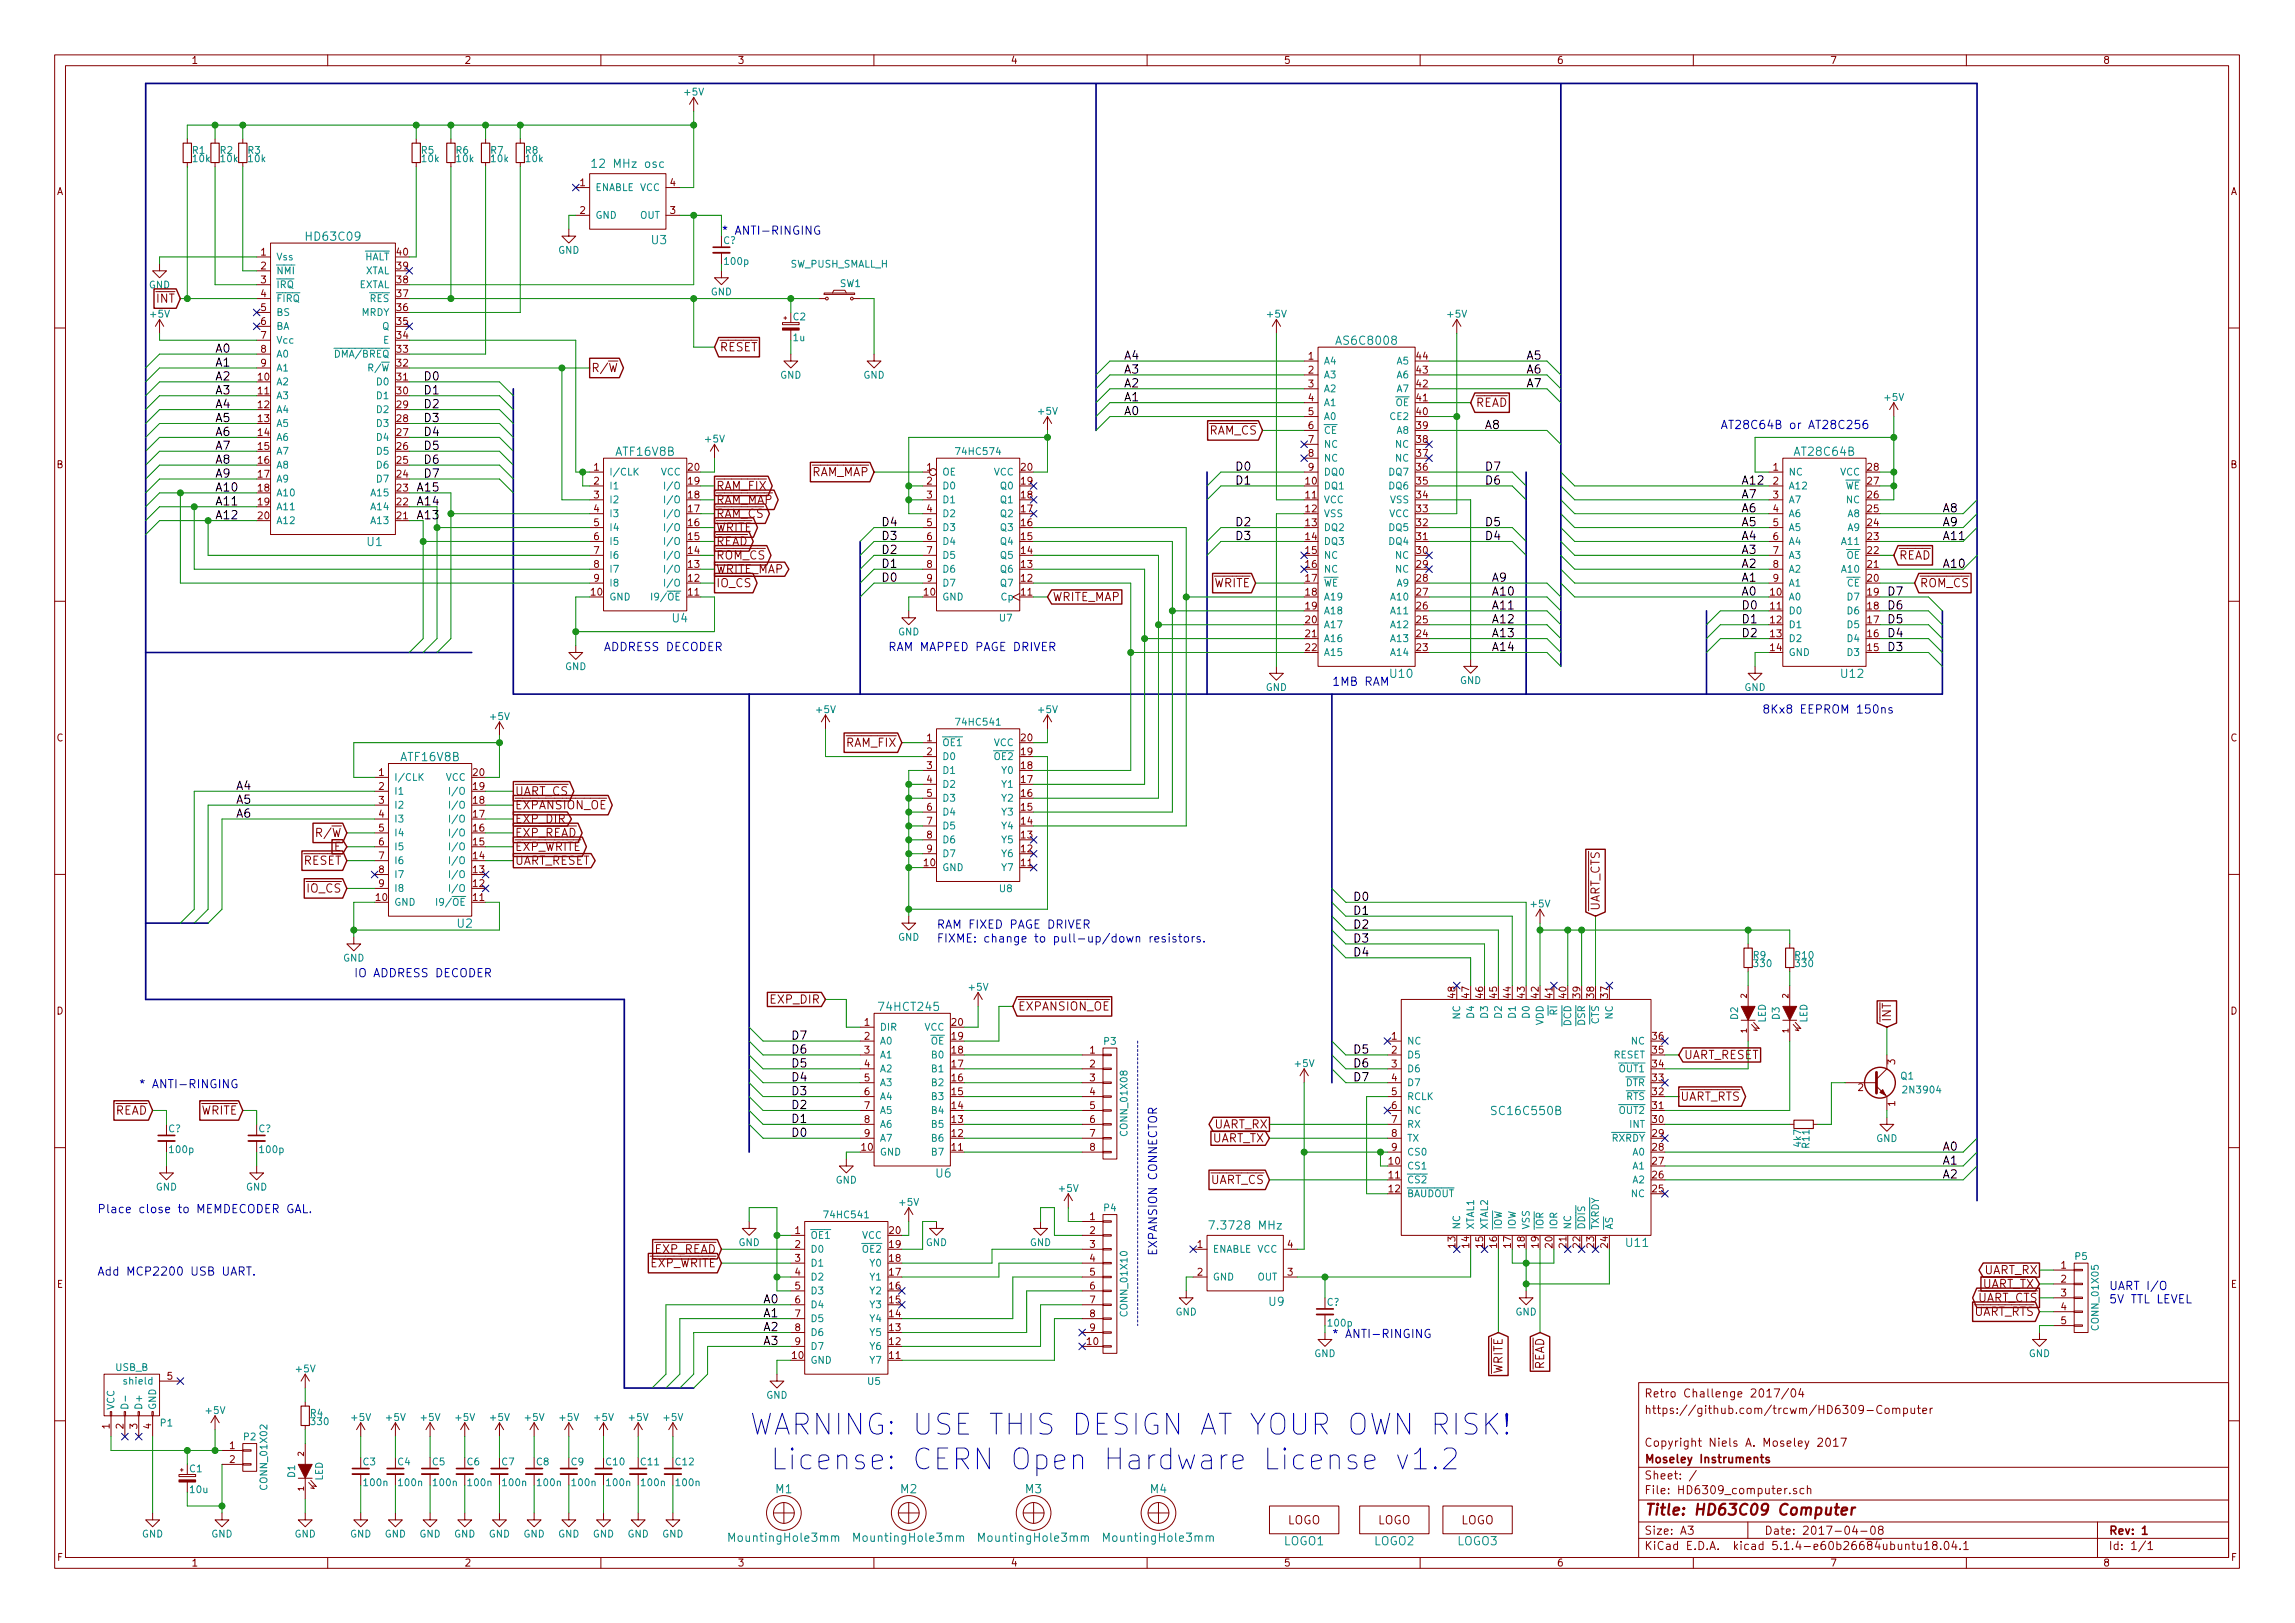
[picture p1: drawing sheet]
<svg xmlns="http://www.w3.org/2000/svg" width="420mm" height="297mm" viewBox="0 0 420 297" stroke-linecap="round" stroke-linejoin="round" font-family="sans-serif">
<defs><g id="words">
<g font-size="5.3" fill="#0000c2">
<text x="137.2" y="262.7">WARNING: USE THIS DESIGN AT YOUR OWN RISK!</text>
<text x="141" y="269">License: CERN Open Hardware License v1.2</text>
</g>
<text font-size="2.8" fill="#840000" x="301" y="277.3">Title: HD63C09 Computer</text>
<g font-size="2.1" fill="#008484">
<text x="109.2" y="30.7">12 MHz osc</text>
<text x="56.3" y="44.1">HD63C09</text>
<text x="119.3" y="44.7">U3</text>
<text x="245" y="63.1">AS6C8008</text>
<text x="112.8" y="83.4">ATF16V8B</text>
<text x="328.7" y="83.4">AT28C64B</text>
<text x="67.2" y="99.9">U1</text>
<text x="123.1" y="113.9">U4</text>
<text x="254.6" y="124.1">U10</text>
<text x="337.2" y="124.1">U12</text>
<text x="73.4" y="139.3">ATF16V8B</text>
<text x="83.7" y="169.8">U2</text>
<text x="161.2" y="185">74HCT245</text>
<text x="273.5" y="204.1">SC16C550B</text>
<text x="171.4" y="215.5">U6</text>
<text x="222.2" y="225">7.3728 MHz</text>
<text x="297.8" y="228.2">U11</text>
<text x="232.3" y="239">U9</text>
<text x="142" y="273.3">M1</text>
<text x="164.9" y="273.3">M2</text>
<text x="187.8" y="273.3">M3</text>
<text x="210.6" y="273.3">M4</text>
<text x="134" y="282.2">MountingHole3mm</text>
<text x="156.8" y="282.2">MountingHole3mm</text>
<text x="179.7" y="282.2">MountingHole3mm</text>
<text x="202.5" y="282.2">MountingHole3mm</text>
<text x="235.1" y="282.8">LOGO1</text>
<text x="251.6" y="282.8">LOGO2</text>
<text x="266.8" y="282.8">LOGO3</text>
</g>
<g font-size="2.1" fill="#0000c2">
<text x="132.1" y="43">* ANTI-RINGING</text>
<text x="315" y="78.5">AT28C64B or AT28C256</text>
<text x="110.5" y="119.2">ADDRESS DECODER</text>
<text x="162.6" y="119.2">RAM MAPPED PAGE DRIVER</text>
<text x="243.8" y="125.5">1MB RAM</text>
<text x="322.6" y="130.6">8Kx8 EEPROM 150ns</text>
<text x="171.4" y="172.5">FIXME: change to pull-up/down resistors.</text>
<text x="171.4" y="170">RAM FIXED PAGE DRIVER</text>
<text x="64.8" y="178.9">IO ADDRESS DECODER</text>
<text x="25.4" y="199.2">* ANTI-RINGING</text>
<text x="17.8" y="222">Place close to MEMDECODER GAL.</text>
<text x="17.8" y="233.5">Add MCP2200 USB UART.</text>
<text x="211.8" y="229.9" transform="rotate(-90 211.8 229.9)">EXPANSION CONNECTOR</text>
<text x="386.1" y="236.1">UART I/O</text>
<text x="386.1" y="238.5">5V TTL LEVEL</text>
<text x="243.8" y="244.9">* ANTI-RINGING</text>
</g>
<g font-size="2.1" fill="#840000">
<text x="28.7" y="55.4">INT</text>
<text x="131.7" y="64.3">RESET</text>
<text x="108.2" y="68.1">R/W</text>
<text x="270.2" y="74.5">READ</text>
<text x="221.3" y="79.5">RAM_CS</text>
<text x="131.1" y="89.7">RAM_FIX</text>
<text x="148.4" y="87.2">RAM_MAP</text>
<text x="131.1" y="94.8">RAM_CS</text>
<text x="131.1" y="92.2">RAM_MAP</text>
<text x="131.1" y="99.9">READ</text>
<text x="131.1" y="97.3">WRITE</text>
<text x="131.1" y="102.4">ROM_CS</text>
<text x="131.1" y="104.9">WRITE_MAP</text>
<text x="131.1" y="107.5">IO_CS</text>
<text x="222.1" y="107.5">WRITE</text>
<text x="347.6" y="102.4">READ</text>
<text x="351.4" y="107.5">ROM_CS</text>
<text x="192.7" y="110">WRITE_MAP</text>
<text x="154.9" y="136.7">RAM_FIX</text>
<text x="94.2" y="148.1">EXPANSION_OE</text>
<text x="94.2" y="145.6">UART_CS</text>
<text x="58.5" y="153.2">R/W</text>
<text x="61.2" y="155.7">E</text>
<text x="94.2" y="153.2">EXP_READ</text>
<text x="94.2" y="155.7">EXP_WRITE</text>
<text x="94.2" y="150.7">EXP_DIR</text>
<text x="55.5" y="158.3">RESET</text>
<text x="94.2" y="158.3">UART_RESET</text>
<text x="56.2" y="163.4">IO_CS</text>
<text x="292.9" y="166.8" transform="rotate(-90 292.9 166.8)">UART_CTS</text>
<text x="141.1" y="183.7">EXP_DIR</text>
<text x="186.3" y="184.9">EXPANSION_OE</text>
<text x="346.2" y="187.1" transform="rotate(-90 346.2 187.1)">INT</text>
<text x="308.3" y="193.8">UART_RESET</text>
<text x="21" y="204">READ</text>
<text x="36.7" y="204">WRITE</text>
<text x="307.6" y="201.5">UART_RTS</text>
<text x="221.7" y="209.1">UART_TX</text>
<text x="222.1" y="206.5">UART_RX</text>
<text x="221.5" y="216.7">UART_CS</text>
<text x="118.9" y="231.9">EXP_WRITE</text>
<text x="119.7" y="229.4">EXP_READ</text>
<text x="363.1" y="233.2">UART_RX</text>
<text x="361.8" y="238.3">UART_CTS</text>
<text x="362.7" y="235.7">UART_TX</text>
<text x="361.1" y="240.8">UART_RTS</text>
<text x="275.1" y="251.6" transform="rotate(-90 275.1 251.6)">WRITE</text>
<text x="282.7" y="250.8" transform="rotate(-90 282.7 250.8)">READ</text>
<text x="301" y="255.8">Retro Challenge 2017/04</text>
<text x="301" y="258.8">https://github.com/trcwm/HD6309-Computer</text>
<text x="301" y="267.8">Moseley Instruments</text>
<text x="301" y="264.8">Copyright Niels A. Moseley 2017</text>
<text x="301" y="273.5">File: HD6309_computer.sch</text>
<text x="301" y="270.8">Sheet: /</text>
<text x="235.6" y="279">LOGO</text>
<text x="252.1" y="279">LOGO</text>
<text x="267.4" y="279">LOGO</text>
<text x="301" y="280.9">Size: A3</text>
<text x="323" y="280.9">Date: 2017-04-08</text>
<text x="386" y="280.9">Rev: 1</text>
<text x="301" y="283.7">KiCad E.D.A. kicad 5.1.4-e60b26684ubuntu18.04.1</text>
<text x="386" y="283.7">Id: 1/1</text>
</g>
<g font-size="2.1">
<text x="39.4" y="64.6">A0</text>
<text x="205.7" y="65.8">A4</text>
<text x="279.4" y="65.8">A5</text>
<text x="39.4" y="69.6">A2</text>
<text x="39.4" y="67.1">A1</text>
<text x="77.5" y="69.6">D0</text>
<text x="205.7" y="70.9">A2</text>
<text x="205.7" y="68.4">A3</text>
<text x="279.4" y="70.9">A7</text>
<text x="279.4" y="68.4">A6</text>
<text x="39.4" y="77.3">A5</text>
<text x="39.4" y="72.2">A3</text>
<text x="39.4" y="74.7">A4</text>
<text x="77.5" y="77.3">D3</text>
<text x="77.5" y="74.7">D2</text>
<text x="77.5" y="72.2">D1</text>
<text x="205.7" y="76">A0</text>
<text x="205.7" y="73.4">A1</text>
<text x="39.4" y="79.8">A6</text>
<text x="39.4" y="82.3">A7</text>
<text x="77.5" y="82.3">D5</text>
<text x="77.5" y="79.8">D4</text>
<text x="271.8" y="78.5">A8</text>
<text x="39.4" y="84.9">A8</text>
<text x="39.4" y="87.4">A9</text>
<text x="39.4" y="90">A10</text>
<text x="76.2" y="90">A15</text>
<text x="77.5" y="87.4">D7</text>
<text x="77.5" y="84.9">D6</text>
<text x="226.1" y="86.1">D0</text>
<text x="226.1" y="88.7">D1</text>
<text x="271.8" y="86.1">D7</text>
<text x="271.8" y="88.7">D6</text>
<text x="318.8" y="88.7">A12</text>
<text x="39.4" y="92.5">A11</text>
<text x="39.4" y="95">A12</text>
<text x="76.2" y="95">A13</text>
<text x="76.2" y="92.5">A14</text>
<text x="318.8" y="93.8">A6</text>
<text x="318.8" y="91.2">A7</text>
<text x="355.6" y="93.8">A8</text>
<text x="161.3" y="101.4">D2</text>
<text x="161.3" y="98.8">D3</text>
<text x="161.3" y="96.3">D4</text>
<text x="226.1" y="96.3">D2</text>
<text x="226.1" y="98.8">D3</text>
<text x="271.8" y="96.3">D5</text>
<text x="271.8" y="98.8">D4</text>
<text x="318.8" y="101.4">A3</text>
<text x="318.8" y="98.8">A4</text>
<text x="318.8" y="96.3">A5</text>
<text x="355.6" y="96.3">A9</text>
<text x="355.6" y="98.8">A11</text>
<text x="161.3" y="106.5">D0</text>
<text x="161.3" y="103.9">D1</text>
<text x="273" y="106.5">A9</text>
<text x="318.8" y="106.5">A1</text>
<text x="318.8" y="103.9">A2</text>
<text x="355.6" y="103.9">A10</text>
<text x="273" y="111.5">A11</text>
<text x="273" y="109">A10</text>
<text x="318.8" y="109">A0</text>
<text x="318.8" y="111.5">D0</text>
<text x="345.4" y="109">D7</text>
<text x="345.4" y="111.5">D6</text>
<text x="273" y="114.1">A12</text>
<text x="273" y="116.6">A13</text>
<text x="273" y="119.2">A14</text>
<text x="318.8" y="116.6">D2</text>
<text x="318.8" y="114.1">D1</text>
<text x="345.4" y="114.1">D5</text>
<text x="345.4" y="116.6">D4</text>
<text x="345.4" y="119.2">D3</text>
<text x="43.2" y="144.6">A4</text>
<text x="43.2" y="149.6">A6</text>
<text x="43.2" y="147.1">A5</text>
<text x="247.6" y="164.9">D0</text>
<text x="247.6" y="167.4">D1</text>
<text x="247.6" y="170">D2</text>
<text x="247.6" y="172.5">D3</text>
<text x="247.6" y="175">D4</text>
<text x="144.8" y="190.3">D7</text>
<text x="144.8" y="195.4">D5</text>
<text x="144.8" y="197.9">D4</text>
<text x="144.8" y="192.8">D6</text>
<text x="247.6" y="197.9">D7</text>
<text x="247.6" y="195.4">D6</text>
<text x="247.6" y="192.8">D5</text>
<text x="144.8" y="200.4">D3</text>
<text x="144.8" y="203">D2</text>
<text x="144.8" y="208.1">D0</text>
<text x="144.8" y="205.5">D1</text>
<text x="355.6" y="215.7">A2</text>
<text x="355.6" y="213.1">A1</text>
<text x="355.6" y="210.6">A0</text>
<text x="139.7" y="238.5">A0</text>
<text x="139.7" y="243.6">A2</text>
<text x="139.7" y="241.1">A1</text>
<text x="139.7" y="246.2">A3</text>
</g>
<g font-size="1.8" fill="#840000">
<text x="35" y="11.7">1</text>
<text x="85" y="11.7">2</text>
<text x="135" y="11.7">3</text>
<text x="185" y="11.7">4</text>
<text x="235" y="11.7">5</text>
<text x="285" y="11.7">6</text>
<text x="335" y="11.7">7</text>
<text x="385" y="11.7">8</text>
<text x="10.4" y="35.7">A</text>
<text x="106.2" y="34.1">1</text>
<text x="122.7" y="34.1">4</text>
<text x="408.4" y="35.7">A</text>
<text x="106.2" y="39.2">2</text>
<text x="122.7" y="39.2">3</text>
<text x="47.8" y="46.8">1</text>
<text x="72.7" y="46.8">40</text>
<text x="47.8" y="49.3">2</text>
<text x="47.8" y="51.9">3</text>
<text x="72.7" y="51.9">38</text>
<text x="72.7" y="49.3">39</text>
<text x="47.8" y="54.4">4</text>
<text x="47.8" y="56.9">5</text>
<text x="47.8" y="59.5">6</text>
<text x="72.7" y="59.5">35</text>
<text x="72.7" y="56.9">36</text>
<text x="72.7" y="54.4">37</text>
<text x="47.8" y="62">7</text>
<text x="47.8" y="64.6">8</text>
<text x="72.7" y="64.6">33</text>
<text x="72.7" y="62">34</text>
<text x="239.5" y="65.8">1</text>
<text x="259.4" y="65.8">44</text>
<text x="47.3" y="69.6">10</text>
<text x="47.8" y="67.1">9</text>
<text x="72.7" y="69.6">31</text>
<text x="72.7" y="67.1">32</text>
<text x="239.5" y="68.4">2</text>
<text x="239.5" y="70.9">3</text>
<text x="259.4" y="70.9">42</text>
<text x="259.4" y="68.4">43</text>
<text x="47.3" y="72.2">11</text>
<text x="47.3" y="74.7">12</text>
<text x="47.3" y="77.3">13</text>
<text x="72.7" y="77.3">28</text>
<text x="72.7" y="74.7">29</text>
<text x="72.7" y="72.2">30</text>
<text x="239.5" y="73.4">4</text>
<text x="239.5" y="76">5</text>
<text x="259.4" y="76">40</text>
<text x="259.4" y="73.4">41</text>
<text x="47.3" y="79.8">14</text>
<text x="47.3" y="82.3">15</text>
<text x="72.7" y="82.3">26</text>
<text x="72.7" y="79.8">27</text>
<text x="239.5" y="78.5">6</text>
<text x="239.5" y="81.1">7</text>
<text x="239.5" y="83.6">8</text>
<text x="259.4" y="83.6">37</text>
<text x="259.4" y="81.1">38</text>
<text x="259.4" y="78.5">39</text>
<text x="10.4" y="85.7">B</text>
<text x="47.3" y="84.9">16</text>
<text x="47.3" y="87.4">17</text>
<text x="47.3" y="90">18</text>
<text x="72.7" y="90">23</text>
<text x="72.7" y="87.4">24</text>
<text x="72.7" y="84.9">25</text>
<text x="108.7" y="86.1">1</text>
<text x="108.7" y="88.7">2</text>
<text x="126" y="88.7">19</text>
<text x="126" y="86.1">20</text>
<text x="169.7" y="86.1">1</text>
<text x="169.7" y="88.7">2</text>
<text x="187" y="86.1">20</text>
<text x="187" y="88.7">19</text>
<text x="239.1" y="88.7">10</text>
<text x="239.5" y="86.1">9</text>
<text x="259.4" y="88.7">35</text>
<text x="259.4" y="86.1">36</text>
<text x="324.6" y="86.1">1</text>
<text x="324.6" y="88.7">2</text>
<text x="341.9" y="88.7">27</text>
<text x="341.9" y="86.1">28</text>
<text x="408.4" y="85.7">B</text>
<text x="47.3" y="92.5">19</text>
<text x="47.3" y="95">20</text>
<text x="72.7" y="95">21</text>
<text x="72.7" y="92.5">22</text>
<text x="108.7" y="91.2">3</text>
<text x="108.7" y="93.8">4</text>
<text x="126" y="93.8">17</text>
<text x="126" y="91.2">18</text>
<text x="169.7" y="91.2">3</text>
<text x="169.7" y="93.8">4</text>
<text x="187" y="93.8">17</text>
<text x="187" y="91.2">18</text>
<text x="239.1" y="91.2">11</text>
<text x="239.1" y="93.8">12</text>
<text x="259.4" y="93.8">33</text>
<text x="259.4" y="91.2">34</text>
<text x="324.6" y="91.2">3</text>
<text x="324.6" y="93.8">4</text>
<text x="341.9" y="93.8">25</text>
<text x="341.9" y="91.2">26</text>
<text x="108.7" y="96.3">5</text>
<text x="108.7" y="98.8">6</text>
<text x="108.7" y="101.4">7</text>
<text x="126" y="101.4">14</text>
<text x="126" y="98.8">15</text>
<text x="126" y="96.3">16</text>
<text x="169.7" y="96.3">5</text>
<text x="169.7" y="98.8">6</text>
<text x="169.7" y="101.4">7</text>
<text x="187" y="101.4">14</text>
<text x="187" y="98.8">15</text>
<text x="187" y="96.3">16</text>
<text x="239.1" y="96.3">13</text>
<text x="239.1" y="98.8">14</text>
<text x="239.1" y="101.4">15</text>
<text x="259.4" y="101.4">30</text>
<text x="259.4" y="98.8">31</text>
<text x="259.4" y="96.3">32</text>
<text x="324.6" y="96.3">5</text>
<text x="324.6" y="98.8">6</text>
<text x="324.6" y="101.4">7</text>
<text x="341.9" y="101.4">22</text>
<text x="341.9" y="98.8">23</text>
<text x="341.9" y="96.3">24</text>
<text x="108.7" y="103.9">8</text>
<text x="108.7" y="106.5">9</text>
<text x="126" y="106.5">12</text>
<text x="126" y="103.9">13</text>
<text x="169.7" y="103.9">8</text>
<text x="169.7" y="106.5">9</text>
<text x="187" y="106.5">12</text>
<text x="187" y="103.9">13</text>
<text x="239.1" y="103.9">16</text>
<text x="239.1" y="106.5">17</text>
<text x="259.4" y="106.5">28</text>
<text x="259.4" y="103.9">29</text>
<text x="324.6" y="103.9">8</text>
<text x="324.6" y="106.5">9</text>
<text x="341.9" y="106.5">20</text>
<text x="341.9" y="103.9">21</text>
<text x="108.3" y="109">10</text>
<text x="126" y="109">11</text>
<text x="169.2" y="109">10</text>
<text x="187" y="109">11</text>
<text x="239.1" y="109">18</text>
<text x="239.1" y="111.5">19</text>
<text x="259.4" y="111.5">26</text>
<text x="259.4" y="109">27</text>
<text x="324.2" y="109">10</text>
<text x="324.2" y="111.5">11</text>
<text x="341.9" y="111.5">18</text>
<text x="341.9" y="109">19</text>
<text x="239.1" y="114.1">20</text>
<text x="239.1" y="116.6">21</text>
<text x="239.1" y="119.2">22</text>
<text x="259.4" y="119.2">23</text>
<text x="259.4" y="116.6">24</text>
<text x="259.4" y="114.1">25</text>
<text x="324.2" y="114.1">12</text>
<text x="324.2" y="116.6">13</text>
<text x="324.2" y="119.2">14</text>
<text x="341.9" y="119.2">15</text>
<text x="341.9" y="116.6">16</text>
<text x="341.9" y="114.1">17</text>
<text x="10.4" y="135.7">C</text>
<text x="169.7" y="135.7">1</text>
<text x="187" y="135.7">20</text>
<text x="408.4" y="135.7">C</text>
<text x="69.4" y="142">1</text>
<text x="86.7" y="142">20</text>
<text x="169.7" y="138.2">2</text>
<text x="169.7" y="140.8">3</text>
<text x="169.7" y="143.3">4</text>
<text x="187" y="143.3">17</text>
<text x="187" y="140.8">18</text>
<text x="187" y="138.2">19</text>
<text x="69.4" y="144.6">2</text>
<text x="69.4" y="147.1">3</text>
<text x="69.4" y="149.6">4</text>
<text x="86.7" y="149.6">17</text>
<text x="86.7" y="147.1">18</text>
<text x="86.7" y="144.6">19</text>
<text x="169.7" y="145.8">5</text>
<text x="169.7" y="148.4">6</text>
<text x="187" y="148.4">15</text>
<text x="187" y="145.8">16</text>
<text x="69.4" y="152.2">5</text>
<text x="69.4" y="154.7">6</text>
<text x="86.7" y="154.7">15</text>
<text x="86.7" y="152.2">16</text>
<text x="169.7" y="150.9">7</text>
<text x="169.7" y="153.5">8</text>
<text x="169.7" y="156">9</text>
<text x="187" y="156">12</text>
<text x="187" y="153.5">13</text>
<text x="187" y="150.9">14</text>
<text x="69.4" y="157.3">7</text>
<text x="69.4" y="159.8">8</text>
<text x="86.7" y="159.8">13</text>
<text x="86.7" y="157.3">14</text>
<text x="169.2" y="158.5">10</text>
<text x="187" y="158.5">11</text>
<text x="68.9" y="164.9">10</text>
<text x="69.4" y="162.3">9</text>
<text x="86.7" y="164.9">11</text>
<text x="86.7" y="162.3">12</text>
<text x="10.4" y="185.7">D</text>
<text x="266.4" y="182.6" transform="rotate(-90 266.4 182.6)">48</text>
<text x="269" y="182.6" transform="rotate(-90 269 182.6)">47</text>
<text x="271.5" y="182.6" transform="rotate(-90 271.5 182.6)">46</text>
<text x="274.1" y="182.6" transform="rotate(-90 274.1 182.6)">45</text>
<text x="276.6" y="182.6" transform="rotate(-90 276.6 182.6)">44</text>
<text x="279.1" y="182.6" transform="rotate(-90 279.1 182.6)">43</text>
<text x="281.7" y="182.6" transform="rotate(-90 281.7 182.6)">42</text>
<text x="284.2" y="182.6" transform="rotate(-90 284.2 182.6)">41</text>
<text x="286.8" y="182.6" transform="rotate(-90 286.8 182.6)">40</text>
<text x="289.3" y="182.6" transform="rotate(-90 289.3 182.6)">39</text>
<text x="291.8" y="182.6" transform="rotate(-90 291.8 182.6)">38</text>
<text x="294.4" y="182.6" transform="rotate(-90 294.4 182.6)">37</text>
<text x="408.4" y="185.7">D</text>
<text x="158.3" y="187.7">1</text>
<text x="158.3" y="190.3">2</text>
<text x="174.3" y="190.3">19</text>
<text x="174.3" y="187.7">20</text>
<text x="254.8" y="190.3">1</text>
<text x="302.6" y="190.3">36</text>
<text x="158.3" y="192.8">3</text>
<text x="158.3" y="195.4">4</text>
<text x="158.3" y="197.9">5</text>
<text x="174.3" y="197.9">16</text>
<text x="174.3" y="195.4">17</text>
<text x="174.3" y="192.8">18</text>
<text x="199.5" y="192.8">1</text>
<text x="199.5" y="195.4">2</text>
<text x="199.5" y="197.9">3</text>
<text x="254.8" y="192.8">2</text>
<text x="254.8" y="195.4">3</text>
<text x="254.8" y="197.9">4</text>
<text x="302.6" y="197.9">33</text>
<text x="302.6" y="195.4">34</text>
<text x="302.6" y="192.8">35</text>
<text x="347" y="194.8" transform="rotate(-90 347 194.8)">3</text>
<text x="158.3" y="200.4">6</text>
<text x="158.3" y="203">7</text>
<text x="174.3" y="203">14</text>
<text x="174.3" y="200.4">15</text>
<text x="199.5" y="200.4">4</text>
<text x="199.5" y="203">5</text>
<text x="254.8" y="200.4">5</text>
<text x="254.8" y="203">6</text>
<text x="302.6" y="203">31</text>
<text x="302.6" y="200.4">32</text>
<text x="340.2" y="199.7">2</text>
<text x="347" y="202.4" transform="rotate(-90 347 202.4)">1</text>
<text x="158.3" y="205.5">8</text>
<text x="158.3" y="208.1">9</text>
<text x="174.3" y="208.1">12</text>
<text x="174.3" y="205.5">13</text>
<text x="199.5" y="205.5">6</text>
<text x="199.5" y="208.1">7</text>
<text x="254.8" y="205.5">7</text>
<text x="254.8" y="208.1">8</text>
<text x="302.6" y="208.1">29</text>
<text x="302.6" y="205.5">30</text>
<text x="157.8" y="210.6">10</text>
<text x="174.3" y="210.6">11</text>
<text x="199.5" y="210.6">8</text>
<text x="254.3" y="213.1">10</text>
<text x="254.3" y="215.7">11</text>
<text x="254.8" y="210.6">9</text>
<text x="302.6" y="215.7">26</text>
<text x="302.6" y="213.1">27</text>
<text x="302.6" y="210.6">28</text>
<text x="254.3" y="218.2">12</text>
<text x="302.6" y="218.2">25</text>
<text x="145.6" y="225.8">1</text>
<text x="162.9" y="225.8">20</text>
<text x="199.5" y="223.3">1</text>
<text x="199.5" y="225.8">2</text>
<text x="145.6" y="228.4">2</text>
<text x="145.6" y="230.9">3</text>
<text x="145.6" y="233.5">4</text>
<text x="162.9" y="233.5">17</text>
<text x="162.9" y="230.9">18</text>
<text x="162.9" y="228.4">19</text>
<text x="199.5" y="228.4">3</text>
<text x="199.5" y="230.9">4</text>
<text x="199.5" y="233.5">5</text>
<text x="219.2" y="228.4">1</text>
<text x="219.2" y="233.5">2</text>
<text x="235.7" y="233.5">3</text>
<text x="235.7" y="228.4">4</text>
<text x="266.4" y="228.3" transform="rotate(-90 266.4 228.3)">13</text>
<text x="269" y="228.3" transform="rotate(-90 269 228.3)">14</text>
<text x="271.5" y="228.3" transform="rotate(-90 271.5 228.3)">15</text>
<text x="274.1" y="228.3" transform="rotate(-90 274.1 228.3)">16</text>
<text x="276.6" y="228.3" transform="rotate(-90 276.6 228.3)">17</text>
<text x="279.1" y="228.3" transform="rotate(-90 279.1 228.3)">18</text>
<text x="281.7" y="228.3" transform="rotate(-90 281.7 228.3)">19</text>
<text x="284.2" y="228.3" transform="rotate(-90 284.2 228.3)">20</text>
<text x="286.8" y="228.3" transform="rotate(-90 286.8 228.3)">21</text>
<text x="289.3" y="228.3" transform="rotate(-90 289.3 228.3)">22</text>
<text x="291.8" y="228.3" transform="rotate(-90 291.8 228.3)">23</text>
<text x="294.4" y="228.3" transform="rotate(-90 294.4 228.3)">24</text>
<text x="377.3" y="232.2">1</text>
<text x="10.4" y="235.7">E</text>
<text x="145.6" y="236">5</text>
<text x="145.6" y="238.5">6</text>
<text x="162.9" y="238.5">15</text>
<text x="162.9" y="236">16</text>
<text x="199.5" y="236">6</text>
<text x="199.5" y="238.5">7</text>
<text x="377.3" y="234.7">2</text>
<text x="377.3" y="237.3">3</text>
<text x="377.3" y="239.8">4</text>
<text x="408.4" y="235.7">E</text>
<text x="145.6" y="241.1">7</text>
<text x="145.6" y="243.6">8</text>
<text x="162.9" y="243.6">13</text>
<text x="162.9" y="241.1">14</text>
<text x="199.5" y="241.1">8</text>
<text x="199.5" y="243.6">9</text>
<text x="377.3" y="242.4">5</text>
<text x="145.1" y="248.7">10</text>
<text x="145.6" y="246.2">9</text>
<text x="162.9" y="248.7">11</text>
<text x="162.9" y="246.2">12</text>
<text x="199.1" y="246.2">10</text>
<text x="30.6" y="252.5">5</text>
<text x="20.1" y="261.5" transform="rotate(-90 20.1 261.5)">1</text>
<text x="22.6" y="261.5" transform="rotate(-90 22.6 261.5)">2</text>
<text x="25.1" y="261.5" transform="rotate(-90 25.1 261.5)">3</text>
<text x="27.7" y="261.5" transform="rotate(-90 27.7 261.5)">4</text>
<text x="42.1" y="265.2">1</text>
<text x="42.1" y="267.8">2</text>
<text x="10.5" y="285.7">F</text>
<text x="35" y="286.7">1</text>
<text x="85" y="286.7">2</text>
<text x="135" y="286.7">3</text>
<text x="185" y="286.7">4</text>
<text x="235" y="286.7">5</text>
<text x="285" y="286.7">6</text>
<text x="335" y="286.7">7</text>
<text x="385" y="286.7">8</text>
<text x="408.5" y="285.7">F</text>
</g>
<g font-size="1.8" fill="#008484">
<text x="125.4" y="17.5">+5V</text>
<text x="35.3" y="28.2">R1</text>
<text x="35.4" y="29.7">10k</text>
<text x="40.3" y="28.2">R2</text>
<text x="40.5" y="29.7">10k</text>
<text x="45.4" y="28.2">R3</text>
<text x="45.5" y="29.7">10k</text>
<text x="77.2" y="28.2">R5</text>
<text x="77.3" y="29.7">10k</text>
<text x="83.5" y="28.2">R6</text>
<text x="83.6" y="29.7">10k</text>
<text x="89.9" y="28.2">R7</text>
<text x="90" y="29.7">10k</text>
<text x="96.2" y="28.2">R8</text>
<text x="96.3" y="29.7">10k</text>
<text x="109" y="35">ENABLE VCC</text>
<text x="109" y="40">GND</text>
<text x="117.2" y="40">OUT</text>
<text x="50.5" y="47.7">Vss</text>
<text x="66.6" y="47.7">HALT</text>
<text x="102.2" y="46.4">GND</text>
<text x="132.4" y="44.7">C?</text>
<text x="27.3" y="52.8">GND</text>
<text x="50.5" y="50.2">NMI</text>
<text x="50.5" y="52.7">IRQ</text>
<text x="65.6" y="52.7">EXTAL</text>
<text x="66.8" y="50.2">XTAL</text>
<text x="132.8" y="48.5">100p</text>
<text x="144.6" y="49">SW_PUSH_SMALL_H</text>
<text x="153.8" y="52.5">SW1</text>
<text x="27.6" y="58.1">+5V</text>
<text x="50.5" y="55.3">FIRQ</text>
<text x="50.5" y="57.8">BS</text>
<text x="66.2" y="57.8">MRDY</text>
<text x="67.7" y="55.3">RES</text>
<text x="130.1" y="54.1">GND</text>
<text x="145.2" y="58.6">C2</text>
<text x="232.1" y="58.1">+5V</text>
<text x="265.1" y="58.1">+5V</text>
<text x="50.5" y="60.4">BA</text>
<text x="50.5" y="62.9">Vcc</text>
<text x="50.5" y="65.4">A0</text>
<text x="61.7" y="65.4">DMA/BREQ</text>
<text x="70" y="60.4">Q</text>
<text x="70.2" y="62.9">E</text>
<text x="145.3" y="62.4">1u</text>
<text x="50.5" y="70.5">A2</text>
<text x="50.5" y="68">A1</text>
<text x="67.9" y="68">R/W</text>
<text x="69.1" y="70.5">D0</text>
<text x="142.8" y="69.3">GND</text>
<text x="158.1" y="69.3">GND</text>
<text x="242.3" y="66.7">A4</text>
<text x="242.3" y="69.3">A3</text>
<text x="242.3" y="71.8">A2</text>
<text x="255.8" y="71.8">A7</text>
<text x="255.8" y="69.3">A6</text>
<text x="255.8" y="66.7">A5</text>
<text x="50.5" y="73.1">A3</text>
<text x="50.5" y="75.6">A4</text>
<text x="69.1" y="75.6">D2</text>
<text x="69.1" y="73.1">D1</text>
<text x="190.2" y="75.9">+5V</text>
<text x="242.3" y="74.3">A1</text>
<text x="242.3" y="76.9">A0</text>
<text x="254.6" y="76.9">CE2</text>
<text x="255.5" y="74.3">OE</text>
<text x="345.1" y="73.4">+5V</text>
<text x="50.5" y="78.1">A5</text>
<text x="50.5" y="80.7">A6</text>
<text x="50.5" y="83.2">A7</text>
<text x="69.1" y="83.2">D5</text>
<text x="69.1" y="80.7">D4</text>
<text x="69.1" y="78.1">D3</text>
<text x="129.2" y="81">+5V</text>
<text x="175.3" y="83.3">74HC574</text>
<text x="242.3" y="79.4">CE</text>
<text x="242.3" y="82">NC</text>
<text x="255.5" y="82">NC</text>
<text x="255.8" y="79.4">A8</text>
<text x="50.5" y="85.8">A8</text>
<text x="50.5" y="88.3">A9</text>
<text x="69.1" y="88.3">D7</text>
<text x="69.1" y="85.8">D6</text>
<text x="111.5" y="87">I/CLK</text>
<text x="111.5" y="89.6">I1</text>
<text x="121" y="87">VCC</text>
<text x="122.4" y="89.6">I/O</text>
<text x="172.5" y="87">OE</text>
<text x="172.5" y="89.6">D0</text>
<text x="181.9" y="87">VCC</text>
<text x="183.3" y="89.6">Q0</text>
<text x="242.3" y="89.6">DQ1</text>
<text x="242.3" y="84.5">NC</text>
<text x="242.3" y="87">DQ0</text>
<text x="254.4" y="89.6">DQ6</text>
<text x="254.4" y="87">DQ7</text>
<text x="255.5" y="84.5">NC</text>
<text x="327.4" y="87">NC</text>
<text x="327.4" y="89.6">A12</text>
<text x="336.9" y="87">VCC</text>
<text x="337.8" y="89.6">WE</text>
<text x="50.5" y="90.8">A10</text>
<text x="50.5" y="93.4">A11</text>
<text x="50.5" y="95.9">A12</text>
<text x="68.1" y="95.9">A13</text>
<text x="68.1" y="93.4">A14</text>
<text x="68.1" y="90.8">A15</text>
<text x="111.5" y="92.1">I2</text>
<text x="111.5" y="94.7">I3</text>
<text x="122.4" y="94.7">I/O</text>
<text x="122.4" y="92.1">I/O</text>
<text x="172.5" y="92.1">D1</text>
<text x="172.5" y="94.7">D2</text>
<text x="183.3" y="94.7">Q2</text>
<text x="183.3" y="92.1">Q1</text>
<text x="242.3" y="92.1">VCC</text>
<text x="242.3" y="94.7">VSS</text>
<text x="254.3" y="94.7">VCC</text>
<text x="254.5" y="92.1">VSS</text>
<text x="327.4" y="92.1">A7</text>
<text x="327.4" y="94.7">A6</text>
<text x="338" y="92.1">NC</text>
<text x="338.4" y="94.7">A8</text>
<text x="111.5" y="97.2">I4</text>
<text x="111.5" y="99.7">I5</text>
<text x="122.4" y="99.7">I/O</text>
<text x="122.4" y="97.2">I/O</text>
<text x="172.5" y="97.2">D3</text>
<text x="172.5" y="99.7">D4</text>
<text x="183.3" y="99.7">Q4</text>
<text x="183.3" y="97.2">Q3</text>
<text x="242.3" y="97.2">DQ2</text>
<text x="242.3" y="99.7">DQ3</text>
<text x="254.4" y="99.7">DQ4</text>
<text x="254.4" y="97.2">DQ5</text>
<text x="327.4" y="97.2">A5</text>
<text x="327.4" y="99.7">A4</text>
<text x="337.4" y="99.7">A11</text>
<text x="338.4" y="97.2">A9</text>
<text x="111.5" y="102.3">I6</text>
<text x="111.5" y="104.8">I7</text>
<text x="111.5" y="107.4">I8</text>
<text x="122.4" y="107.4">I/O</text>
<text x="122.4" y="104.8">I/O</text>
<text x="122.4" y="102.3">I/O</text>
<text x="172.5" y="102.3">D5</text>
<text x="172.5" y="104.8">D6</text>
<text x="172.5" y="107.4">D7</text>
<text x="183.3" y="107.4">Q7</text>
<text x="183.3" y="104.8">Q6</text>
<text x="183.3" y="102.3">Q5</text>
<text x="242.3" y="102.3">NC</text>
<text x="242.3" y="104.8">NC</text>
<text x="242.3" y="107.4">WE</text>
<text x="255.5" y="104.8">NC</text>
<text x="255.5" y="102.3">NC</text>
<text x="255.8" y="107.4">A9</text>
<text x="327.4" y="102.3">A3</text>
<text x="327.4" y="104.8">A2</text>
<text x="327.4" y="107.4">A1</text>
<text x="337.4" y="104.8">A10</text>
<text x="338" y="102.3">OE</text>
<text x="338.2" y="107.4">CE</text>
<text x="111.5" y="109.9">GND</text>
<text x="120.2" y="109.9">I9/OE</text>
<text x="172.5" y="109.9">GND</text>
<text x="183" y="113.8">U7</text>
<text x="183.3" y="109.9">Cp</text>
<text x="242.3" y="109.9">A19</text>
<text x="242.3" y="112.4">A18</text>
<text x="254.8" y="112.4">A11</text>
<text x="254.8" y="109.9">A10</text>
<text x="327.4" y="109.9">A0</text>
<text x="327.4" y="112.4">D0</text>
<text x="338.4" y="112.4">D6</text>
<text x="338.4" y="109.9">D7</text>
<text x="164.4" y="116.3">GND</text>
<text x="242.3" y="115">A17</text>
<text x="242.3" y="117.5">A16</text>
<text x="254.8" y="117.5">A13</text>
<text x="254.8" y="115">A12</text>
<text x="327.4" y="115">D1</text>
<text x="327.4" y="117.5">D2</text>
<text x="338.4" y="117.5">D4</text>
<text x="338.4" y="115">D5</text>
<text x="103.5" y="122.6">GND</text>
<text x="242.3" y="120.1">A15</text>
<text x="254.8" y="120.1">A14</text>
<text x="267.3" y="125.2">GND</text>
<text x="327.4" y="120.1">GND</text>
<text x="338.4" y="120.1">D3</text>
<text x="89.8" y="131.8">+5V</text>
<text x="149.5" y="130.5">+5V</text>
<text x="190.2" y="130.5">+5V</text>
<text x="231.7" y="126.5">GND</text>
<text x="319.4" y="126.5">GND</text>
<text x="172.5" y="136.6">OE1</text>
<text x="175.3" y="132.8">74HC541</text>
<text x="181.9" y="136.6">VCC</text>
<text x="72.1" y="142.9">I/CLK</text>
<text x="81.6" y="142.9">VCC</text>
<text x="172.5" y="139.1">D0</text>
<text x="172.5" y="141.6">D1</text>
<text x="182.1" y="139.1">OE2</text>
<text x="183.5" y="141.6">Y0</text>
<text x="72.1" y="145.5">I1</text>
<text x="72.1" y="148">I2</text>
<text x="83" y="148">I/O</text>
<text x="83" y="145.5">I/O</text>
<text x="172.5" y="144.2">D2</text>
<text x="172.5" y="146.7">D3</text>
<text x="172.5" y="149.3">D4</text>
<text x="183.5" y="149.3">Y3</text>
<text x="183.5" y="146.7">Y2</text>
<text x="183.5" y="144.2">Y1</text>
<text x="72.1" y="150.5">I3</text>
<text x="72.1" y="153.1">I4</text>
<text x="72.1" y="155.6">I5</text>
<text x="83" y="155.6">I/O</text>
<text x="83" y="153.1">I/O</text>
<text x="83" y="150.5">I/O</text>
<text x="172.5" y="151.8">D5</text>
<text x="172.5" y="154.3">D6</text>
<text x="183.5" y="154.3">Y5</text>
<text x="183.5" y="151.8">Y4</text>
<text x="72.1" y="158.2">I6</text>
<text x="72.1" y="160.7">I7</text>
<text x="83" y="160.7">I/O</text>
<text x="83" y="158.2">I/O</text>
<text x="172.5" y="159.4">GND</text>
<text x="172.5" y="156.9">D7</text>
<text x="183.5" y="159.4">Y7</text>
<text x="183.5" y="156.9">Y6</text>
<text x="72.1" y="165.8">GND</text>
<text x="72.1" y="163.2">I8</text>
<text x="80.8" y="165.8">I9/OE</text>
<text x="83" y="163.2">I/O</text>
<text x="183" y="163.3">U8</text>
<text x="280.3" y="166.1">+5V</text>
<text x="164.4" y="172.2">GND</text>
<text x="62.8" y="176">GND</text>
<text x="321" y="175.5">R9</text>
<text x="321.2" y="177">330</text>
<text x="328.7" y="175.5">R10</text>
<text x="328.8" y="177">330</text>
<text x="177.5" y="181.3">+5V</text>
<text x="285.1" y="185.7" transform="rotate(-90 285.1 185.7)">RI</text>
<text x="161" y="188.6">DIR</text>
<text x="161" y="191.2">A0</text>
<text x="169.2" y="188.6">VCC</text>
<text x="170.4" y="191.2">OE</text>
<text x="202.1" y="191.2">P3</text>
<text x="257.6" y="191.2">NC</text>
<text x="267.3" y="186.5" transform="rotate(-90 267.3 186.5)">NC</text>
<text x="269.9" y="186.2" transform="rotate(-90 269.9 186.2)">D4</text>
<text x="272.4" y="186.2" transform="rotate(-90 272.4 186.2)">D3</text>
<text x="275" y="186.2" transform="rotate(-90 275 186.2)">D2</text>
<text x="277.5" y="186.2" transform="rotate(-90 277.5 186.2)">D1</text>
<text x="280" y="186.2" transform="rotate(-90 280 186.2)">D0</text>
<text x="282.6" y="187.7" transform="rotate(-90 282.6 187.7)">VDD</text>
<text x="287.7" y="187.8" transform="rotate(-90 287.7 187.8)">DCD</text>
<text x="290.2" y="187.7" transform="rotate(-90 290.2 187.7)">DSR</text>
<text x="292.7" y="187.5" transform="rotate(-90 292.7 187.5)">CTS</text>
<text x="295.3" y="186.5" transform="rotate(-90 295.3 186.5)">NC</text>
<text x="298.7" y="191.2">NC</text>
<text x="318.2" y="186.6" transform="rotate(-90 318.2 186.6)">D2</text>
<text x="323.3" y="187.2" transform="rotate(-90 323.3 187.2)">LED</text>
<text x="325.8" y="186.6" transform="rotate(-90 325.8 186.6)">D3</text>
<text x="330.9" y="187.2" transform="rotate(-90 330.9 187.2)">LED</text>
<text x="161" y="193.7">A1</text>
<text x="161" y="196.3">A2</text>
<text x="170.7" y="196.3">B1</text>
<text x="170.7" y="193.7">B0</text>
<text x="237.2" y="195.3">+5V</text>
<text x="257.6" y="193.7">D5</text>
<text x="257.6" y="196.3">D6</text>
<text x="295.4" y="193.7">RESET</text>
<text x="296.5" y="196.3">OUT1</text>
<text x="348" y="197.6">Q1</text>
<text x="161" y="198.8">A3</text>
<text x="161" y="201.3">A4</text>
<text x="161" y="203.9">A5</text>
<text x="170.7" y="203.9">B4</text>
<text x="170.7" y="201.3">B3</text>
<text x="170.7" y="198.8">B2</text>
<text x="257.6" y="198.8">D7</text>
<text x="257.6" y="201.3">RCLK</text>
<text x="257.6" y="203.9">NC</text>
<text x="296.5" y="203.9">OUT2</text>
<text x="297.6" y="198.8">DTR</text>
<text x="297.7" y="201.3">RTS</text>
<text x="348.7" y="200.1">2N3904</text>
<text x="30.8" y="207.2">C?</text>
<text x="47.3" y="207.2">C?</text>
<text x="161" y="206.4">A6</text>
<text x="161" y="209">A7</text>
<text x="170.7" y="209">B6</text>
<text x="170.7" y="206.4">B5</text>
<text x="206.4" y="207.6" transform="rotate(-90 206.4 207.6)">CONN_01X08</text>
<text x="257.6" y="206.4">RX</text>
<text x="257.6" y="209">TX</text>
<text x="295" y="209">RXRDY</text>
<text x="298.4" y="206.4">INT</text>
<text x="329.7" y="209.8" transform="rotate(-90 329.7 209.8)">4k7</text>
<text x="343.5" y="209">GND</text>
<text x="31.2" y="211">100p</text>
<text x="47.7" y="211">100p</text>
<text x="161" y="211.5">GND</text>
<text x="170.7" y="211.5">B7</text>
<text x="257.6" y="214">CS1</text>
<text x="257.6" y="211.5">CS0</text>
<text x="299" y="214">A1</text>
<text x="299" y="211.5">A0</text>
<text x="331.3" y="210.1" transform="rotate(-90 331.3 210.1)">R11</text>
<text x="28.5" y="217.9">GND</text>
<text x="45" y="217.9">GND</text>
<text x="153" y="216.6">GND</text>
<text x="164.8" y="220.7">+5V</text>
<text x="194" y="218.1">+5V</text>
<text x="202.1" y="221.7">P4</text>
<text x="257.6" y="216.6">CS2</text>
<text x="257.6" y="219.1">BAUDOUT</text>
<text x="298.7" y="219.1">NC</text>
<text x="299" y="216.6">A2</text>
<text x="148.3" y="226.7">OE1</text>
<text x="151.2" y="223">74HC541</text>
<text x="157.8" y="226.7">VCC</text>
<text x="267.3" y="225.1" transform="rotate(-90 267.3 225.1)">NC</text>
<text x="269.9" y="225.1" transform="rotate(-90 269.9 225.1)">XTAL1</text>
<text x="272.4" y="225.1" transform="rotate(-90 272.4 225.1)">XTAL2</text>
<text x="275" y="225.1" transform="rotate(-90 275 225.1)">IOW</text>
<text x="277.5" y="225.1" transform="rotate(-90 277.5 225.1)">IOW</text>
<text x="280" y="225.1" transform="rotate(-90 280 225.1)">VSS</text>
<text x="282.6" y="225.1" transform="rotate(-90 282.6 225.1)">IOR</text>
<text x="285.1" y="225.1" transform="rotate(-90 285.1 225.1)">IOR</text>
<text x="287.7" y="225.1" transform="rotate(-90 287.7 225.1)">NC</text>
<text x="290.2" y="225.1" transform="rotate(-90 290.2 225.1)">DDIS</text>
<text x="292.7" y="225.1" transform="rotate(-90 292.7 225.1)">TXRDY</text>
<text x="295.3" y="225.1" transform="rotate(-90 295.3 225.1)">AS</text>
<text x="135.2" y="228.1">GND</text>
<text x="148.3" y="229.3">D0</text>
<text x="148.3" y="231.8">D1</text>
<text x="158" y="229.3">OE2</text>
<text x="159.4" y="231.8">Y0</text>
<text x="169.5" y="228.1">GND</text>
<text x="188.5" y="228.1">GND</text>
<text x="222" y="229.3">ENABLE VCC</text>
<text x="379.9" y="230.6">P5</text>
<text x="148.3" y="234.4">D2</text>
<text x="148.3" y="236.9">D3</text>
<text x="148.3" y="239.4">D4</text>
<text x="159.4" y="239.4">Y3</text>
<text x="159.4" y="236.9">Y2</text>
<text x="159.4" y="234.4">Y1</text>
<text x="222" y="234.4">GND</text>
<text x="230.2" y="234.4">OUT</text>
<text x="242.9" y="239">C?</text>
<text x="148.3" y="242">D5</text>
<text x="148.3" y="244.5">D6</text>
<text x="159.4" y="244.5">Y5</text>
<text x="159.4" y="242">Y4</text>
<text x="206.4" y="240.6" transform="rotate(-90 206.4 240.6)">CONN_01X10</text>
<text x="215.2" y="240.8">GND</text>
<text x="277.4" y="240.8">GND</text>
<text x="384.2" y="243.1" transform="rotate(-90 384.2 243.1)">CONN_01X05</text>
<text x="21.1" y="250.9">USB_B</text>
<text x="54.3" y="251.2">+5V</text>
<text x="148.3" y="249.6">GND</text>
<text x="148.3" y="247.1">D7</text>
<text x="159.4" y="249.6">Y7</text>
<text x="159.4" y="247.1">Y6</text>
<text x="240.6" y="248.4">GND</text>
<text x="371.4" y="248.4">GND</text>
<text x="23.1" y="253.4">shield</text>
<text x="140.3" y="256">GND</text>
<text x="158.9" y="253.5">U5</text>
<text x="21" y="258.1" transform="rotate(-90 21 258.1)">VCC</text>
<text x="26" y="258.1" transform="rotate(-90 26 258.1)">D+</text>
<text x="28.6" y="258.1" transform="rotate(-90 28.6 258.1)">GND</text>
<text x="29.4" y="261.1">P1</text>
<text x="37.8" y="258.8">+5V</text>
<text x="44.7" y="263.6">P2</text>
<text x="56.8" y="259.3">R4</text>
<text x="57" y="260.8">330</text>
<text x="64.4" y="260.1">+5V</text>
<text x="70.8" y="260.1">+5V</text>
<text x="77.1" y="260.1">+5V</text>
<text x="83.5" y="260.1">+5V</text>
<text x="89.8" y="260.1">+5V</text>
<text x="96.2" y="260.1">+5V</text>
<text x="102.5" y="260.1">+5V</text>
<text x="108.9" y="260.1">+5V</text>
<text x="115.2" y="260.1">+5V</text>
<text x="121.6" y="260.1">+5V</text>
<text x="34.7" y="269.5">C1</text>
<text x="66.5" y="268.2">C3</text>
<text x="72.8" y="268.2">C4</text>
<text x="79.2" y="268.2">C5</text>
<text x="85.5" y="268.2">C6</text>
<text x="91.9" y="268.2">C7</text>
<text x="98.2" y="268.2">C8</text>
<text x="104.6" y="268.2">C9</text>
<text x="111" y="268.2">C10</text>
<text x="117.4" y="268.2">C11</text>
<text x="123.7" y="268.2">C12</text>
<text x="34.9" y="273.3">10u</text>
<text x="48.9" y="272.4" transform="rotate(-90 48.9 272.4)">CONN_01X02</text>
<text x="54" y="270.4" transform="rotate(-90 54 270.4)">D1</text>
<text x="59.1" y="271" transform="rotate(-90 59.1 271)">LED</text>
<text x="66.8" y="272">100n</text>
<text x="73.1" y="272">100n</text>
<text x="79.5" y="272">100n</text>
<text x="85.8" y="272">100n</text>
<text x="92.2" y="272">100n</text>
<text x="98.5" y="272">100n</text>
<text x="104.9" y="272">100n</text>
<text x="111.2" y="272">100n</text>
<text x="117.6" y="272">100n</text>
<text x="123.9" y="272">100n</text>
<text x="26" y="281.4">GND</text>
<text x="38.7" y="281.4">GND</text>
<text x="53.9" y="281.4">GND</text>
<text x="64.1" y="281.4">GND</text>
<text x="70.4" y="281.4">GND</text>
<text x="76.8" y="281.4">GND</text>
<text x="83.1" y="281.4">GND</text>
<text x="89.5" y="281.4">GND</text>
<text x="95.8" y="281.4">GND</text>
<text x="102.2" y="281.4">GND</text>
<text x="108.5" y="281.4">GND</text>
<text x="114.9" y="281.4">GND</text>
<text x="121.2" y="281.4">GND</text>
</g>
<text font-size="1.8" fill="#0000c2" x="243.3" y="242.8">100p</text>
<g font-size="1.4" fill="#840000">
<text x="319.8" y="182.7" transform="rotate(-90 319.8 182.7)">2</text>
<text x="327.4" y="182.7" transform="rotate(-90 327.4 182.7)">2</text>
<text x="319.8" y="189" transform="rotate(-90 319.8 189)">1</text>
<text x="327.4" y="189" transform="rotate(-90 327.4 189)">1</text>
<text x="55.6" y="266.5" transform="rotate(-90 55.6 266.5)">2</text>
<text x="55.6" y="272.8" transform="rotate(-90 55.6 272.8)">1</text>
</g>
</g></defs>
<g fill="none" stroke="#840000" stroke-width=".18">
<path d="M10 10h400v277h-400zM12 12h396v273.1h-396zM60 10v2M110 10v2M127 17.8l-.8 1.3M127 17.8v2.6M127 17.8l.8 1.3M160 10v2M210 10v2M260 10v2M310 10v2M360 10v2"/>
<path d="M34.3 25.4v.8M34.3 29.8v.7M39.4 25.4v.8M39.4 29.8v.7M44.4 25.4v.8M44.4 29.8v.7M76.2 25.4v.8M76.2 29.8v.7M82.5 25.4v.8M82.5 29.8v.7M88.9 25.4v.8M88.9 29.8v.7"/>
<path d="M95.2 25.4v.8M95.2 29.8v.7M105.4 34.3h2.5M105.4 39.4h2.5M107.9 31.8h14v10.1h-14zM121.9 34.3h2.6M121.9 39.4h2.6M29.2 48.3v1.3h1.3l-1.3 1.2-1.3-1.2h1.3M29.2 58.5l-.8 1.2M29.2 58.5v2.5M29.2 58.5l.8 1.2M47 54.6h2.5"/>
<path d="M47 47h2.5M47 49.6h2.5M47 52.1h2.5M47 57.2h2.5M47 59.7h2.5M49.5 44.5h22.9v53.3h-22.9zM104.1 41.9v1.3h1.3l-1.3 1.3-1.2-1.3h1.2M132.1 49.6v1.2h1.2l-1.2 1.3-1.3-1.3h1.3M132.1 46.3v2M143.3 59h3v.4h-3zM143.5 58.2h.5M143.8 57.9v.6"/>
<path d="M149.9 54.6h1.2M150.9 53.6h5.6v.3h-5.6zM152.4 53.6l.3-.5h2l.2 .5M156.2 54.6h1.3M233.7 58.5l-.8 1.2M233.7 58.5v2.5M233.7 58.5l.7 1.2M266.7 58.5l-.8 1.2M266.7 58.5v2.5M266.7 58.5l.8 1.2M10 60h2M47 62.3h2.5"/>
<path d="M47 64.8h2.5M47 67.3h2.5M111.4 66.1h1.7M144.8 64.8v1.3h1.2l-1.2 1.2-1.3-1.2h1.3M144.8 60.4v1.9M160 64.8v1.3h1.3l-1.3 1.2-1.3-1.2h1.3M191.8 76.2v2.6M191.8 76.2l-.8 1.3M191.8 76.2l.7 1.3M238.8 66.1h2.5M238.8 68.6h2.5M238.8 71.2h2.5"/>
<path d="M238.8 73.7h2.5M238.8 76.2h2.5M238.8 78.8h2.5M241.3 63.5h17.8v58.5h-17.8zM346.7 73.7l-.8 1.3M346.7 73.7v2.5M346.7 73.7l.8 1.3M408 60h2M107.9 86.4h2.6M107.9 88.9h2.6M107.9 91.5h2.6M107.9 94h2.6"/>
<path d="M107.9 96.6h2.6M107.9 99.1h2.6M110.5 83.9h15.2v27.9h-15.2zM130.8 81.3l-.8 1.3M130.8 81.3v2.6M130.8 81.3l.8 1.3M168.9 86.4h1.3M168.9 88.9h2.5M168.9 91.5h2.5M168.9 94h2.5M168.9 96.6h2.5M168.9 99.1h2.5"/>
<path d="M171.4 83.9h15.3v27.9h-15.3zM238.8 81.3h2.5M238.8 83.9h2.5M238.8 86.4h2.5M323.8 86.4h2.6M323.8 88.9h2.6M323.8 91.5h2.6M323.8 94h2.6M323.8 96.6h2.6M323.8 99.1h2.6M326.4 83.9h15.2v38.1h-15.2zM10 110h2"/>
<path d="M105.4 118.1v1.3h1.3l-1.3 1.3-1.3-1.3h1.3M107.9 101.6h2.6M107.9 104.2h2.6M107.9 106.7h2.6M166.4 111.8v1.3h1.2l-1.2 1.2-1.3-1.2h1.3M168.9 101.6h2.5M168.9 104.2h2.5M168.9 106.7h2.5M186.7 108.6l-1.3 .7 1.3 .6M323.8 101.6h2.6M323.8 104.2h2.6M323.8 106.7h2.6"/>
<path d="M408 110h2M71.1 139.7h15.3v28h-15.3zM91.4 132.1v2.6M91.4 132.1l-.7 1.3M91.4 132.1l.8 1.3M151.1 130.8l-.7 1.3M151.1 130.8v2.6M151.1 130.8l.8 1.3M168.9 135.9h2.5M168.9 138.5h2.5M171.4 133.4h15.3v27.9h-15.3zM191.8 130.8l-.8 1.3"/>
<path d="M191.8 130.8v2.6M191.8 130.8l.7 1.3M233.7 122v1.2h1.2l-1.2 1.3-1.3-1.3h1.3M269.2 120.7v1.3h1.3l-1.3 1.2-1.2-1.2h1.2M321.3 122v1.2h1.3l-1.3 1.3-1.3-1.3h1.3M68.6 142.3h2.5M68.6 144.8h2.5M68.6 147.4h2.5M68.6 149.9h2.5M68.6 152.4h2.5M68.6 155h2.5M68.6 157.5h2.5"/>
<path d="M168.9 141h2.5M168.9 143.5h2.5M168.9 146.1h2.5M168.9 148.6h2.5M168.9 151.2h2.5M168.9 153.7h2.5M168.9 156.2h2.5M10 160h2M64.8 171.5v1.3h1.2l-1.2 1.2-1.3-1.2h1.3M68.6 160.1h2.5M68.6 162.6h2.5M166.4 167.7v1.2h1.2l-1.2 1.3-1.3-1.3h1.3"/>
<path d="M281.9 166.4l-.7 1.3M281.9 166.4v2.5M281.9 166.4l.8 1.3M320 172.8v.7M320 177.1v.7M327.7 172.8v.7M327.7 177.1v.7M408 160h2M157.5 193.1h2.5M157.5 195.6h2.5M157.5 198.2h2.5M157.5 188h2.5"/>
<path d="M157.5 190.5h2.5M160 185.5h14v27.9h-14zM179.1 181.6l-.8 1.3M179.1 181.6v2.6M179.1 181.6l.7 1.3M198.1 193.1h3.8M198.1 195.6h3.8M198.1 198.2h3.8M201.9 191.8h2.6v20.3h-2.6zM201.9 198h1.6v.3h-1.6zM201.9 195.5h1.6v.2h-1.6zM201.9 192.9h1.6v.3h-1.6z"/>
<path d="M238.8 195.6l-.8 1.3M238.8 195.6v2.6M238.8 195.6l.7 1.3M254 193.1h2.5M254 195.6h2.5M254 198.2h2.5M254 190.5h2.5M256.5 182.9h45.8v43.2h-45.8zM318.8 186.7h2.5M320 180.4v3.8M320 186.7v3.8M320.7 187.5l1 1.1-.6-.1"/>
<path d="M321.1 187.1l1 1.2-.7-.2M326.4 186.7h2.5M327.7 180.4v3.8M327.7 186.7v3.8M328.3 187.5l1 1.1-.6-.1M328.7 187.1l1 1.2-.6-.2M337.8 198.2h5.7M343.5 198.8l1.9 1.9v2.5M345.4 193.1v2.5l-1.9 1.9M10 210h2M30.5 213.4v1.3h1.2l-1.2 1.2-1.3-1.2h1.3M30.5 208.8v2.1"/>
<path d="M47 213.4v1.3h1.3l-1.3 1.2-1.3-1.2h1.3M47 208.8v2.1M154.9 212.1v1.3h1.3l-1.3 1.3-1.2-1.3h1.2M157.5 200.7h2.5M157.5 203.2h2.5M157.5 205.8h2.5M157.5 208.3h2.5M195.6 218.5l-.8 1.2M195.6 218.5v2.5M195.6 218.5l.7 1.2M198.1 200.7h3.8M198.1 203.2h3.8"/>
<path d="M198.1 205.8h3.8M198.1 208.3h3.8M198.1 210.9h3.8M201.9 210.7h1.6v.3h-1.6zM201.9 208.2h1.6v.2h-1.6zM201.9 205.6h1.6v.3h-1.6zM201.9 203.1h1.6v.3h-1.6zM201.9 200.6h1.6v.2h-1.6zM254 200.7h2.5M254 203.2h2.5M254 205.8h2.5M254 208.3h2.5"/>
<path d="M254 210.9h2.5M327.7 205.8h.7M332 205.8h.7M345.4 204.5v1.3h1.3l-1.3 1.2-1.2-1.2h1.2M408 210h2M137.2 223.6v1.2h1.2l-1.2 1.3-1.3-1.3h1.3M144.8 226.1h2.5M144.8 228.6h2.5M144.8 231.2h2.5M144.8 233.7h2.5M144.8 236.3h2.5M144.8 238.8h2.5"/>
<path d="M147.3 223.6h15.3v27.9h-15.3zM166.4 221l-.8 1.3M166.4 221v2.6M166.4 221l.7 1.3M171.4 223.6v1.2h1.3l-1.3 1.3-1.2-1.3h1.2M190.5 223.6v1.2h1.3l-1.3 1.3-1.3-1.3h1.3M198.1 226.1h3.8M198.1 228.6h3.8M198.1 231.2h3.8M198.1 233.7h3.8M198.1 236.3h3.8M198.1 238.8h3.8"/>
<path d="M198.1 223.6h3.8M201.9 238.7h1.6v.2h-1.6zM201.9 236.1h1.6v.3h-1.6zM201.9 233.6h1.6v.2h-1.6zM201.9 231h1.6v.3h-1.6zM201.9 228.5h1.6v.3h-1.6zM201.9 226h1.6v.2h-1.6zM201.9 223.4h1.6v.3h-1.6zM201.9 222.3h2.6v25.4h-2.6zM217.2 236.3v1.2h1.2l-1.2 1.3-1.3-1.3h1.3M218.4 228.6h2.6M218.4 233.7h2.6"/>
<path d="M221 226.1h13.9v10.2h-13.9zM234.9 228.6h2.6M234.9 233.7h2.6M279.4 236.3v1.2h1.3l-1.3 1.3-1.3-1.3h1.3M375.9 232.4h3.8M375.9 235h3.8M375.9 237.5h3.8M379.7 239.9h1.6v.3h-1.6zM379.7 237.4h1.6v.3h-1.6zM379.7 234.9h1.6v.2h-1.6zM379.7 232.3h1.6v.3h-1.6zM379.7 231.2h2.6v12.7h-2.6z"/>
<path d="M19 251.5h10.2v7.6h-10.2zM20.2 258.4h.2v.7h-.2zM20.3 259.1v3.8M22.7 258.4h.3v.7h-.3zM22.9 259.1v3.8M25.3 258.4h.2v.7h-.2zM25.4 259.1v3.8M27.8 258.4h.3v.7h-.3zM27.9 259.1v3.8M29.2 252.8h3.8M39.4 259.1l-.8 1.3M39.4 259.1v2.6"/>
<path d="M39.4 259.1l.7 1.3M55.9 251.5v2.5M55.9 256.6v.7M55.9 251.5l-.8 1.3M55.9 251.5l.7 1.3M142.2 251.5v1.3h1.3l-1.3 1.2-1.2-1.2h1.2M144.8 241.3h2.5M144.8 243.9h2.5M144.8 246.4h2.5M198.1 241.3h3.8M198.1 243.9h3.8M198.1 246.4h3.8"/>
<path d="M201.9 246.3h1.6v.2h-1.6zM201.9 243.7h1.6v.3h-1.6zM201.9 241.2h1.6v.3h-1.6zM242.6 243.9v1.2h1.2l-1.2 1.3-1.3-1.3h1.3M242.6 240.6v2M300 253h108v32.1h-108zM324.8 254.2h1l-.6 1.5M327.5 254.1l-1.3 1.9M328.1 254.3l.1-.1a.8 .8 0 0 1 .6 .7 .8 .8 0 0 1-.6 .8 1 1 0 0 1-.1-1.4zM329.7 254.1l-.4 1.1h1M330 254.7v1M341.8 258.2h1.2"/>
<path d="M344.5 257.4a.7 .7 0 0 0-.9 .2 .7 .7 0 0 0 .1 .9 .55 .55 0 0 0 .8 .1M345.2 257.8l.2-.1 .4 .1v.8l-.2 .1-.4-.1zM346.5 257.8l.2-.1 .4 .1v.9M346.5 257.7v1M347.1 257.9a.36 .36 0 0 1 .4-.2 .36 .36 0 0 1 .3 .2v.8M348.5 257.8l.4-.1 .3 .3-.1 .6-.2 .1-.4-.1M348.5 257.7v1.5M349.9 257.7v.8a.39 .39 0 0 0 .6 .1M350.5 257.7v1M351 257.7h.6M351.2 257.2v1.3l.4 .2M352 258.2l.7-.1v-.3l-.5-.1-.2 .2 .1 .7h.6"/>
<path d="M353.4 257.7v1M353.8 257.7l-.4 .3M373.4 243.9v1.2h1.2l-1.2 1.3-1.3-1.3h1.3M375.9 240.1h3.8M375.9 242.6h3.8M379.7 242.5h1.6v.2h-1.6zM10 260h2M27.9 276.9v1.3h1.3l-1.3 1.2-1.2-1.2h1.2M32.8 269.9h3v.3h-3zM33 269h.5M33.3 268.8v.5M34.3 271.2v1.9"/>
<path d="M40.6 276.9v1.3h1.3l-1.3 1.2-1.2-1.2h1.2M40.6 265.5h3.8M40.6 268h3.8M44.4 267.9h1.6v.2h-1.6zM44.4 265.3h1.6v.3h-1.6zM44.4 264.2h2.6v5.1h-2.6zM54.6 270.5h2.5M55.9 276.9v1.3h1.2l-1.2 1.2-1.3-1.2h1.3M55.9 260.9v.8M55.9 264.2v3.8M55.9 270.5v3.9M56.5 271.3l1 1.2-.6-.2"/>
<path d="M56.9 270.9l1 1.2-.6-.2M66 276.9v1.3h1.3l-1.3 1.2-1.2-1.2h1.2M66 260.4l-.7 1.3M66 260.4v2.5M66 269.8v2M66 260.4l.8 1.3M72.4 276.9v1.3h1.3l-1.3 1.2-1.3-1.2h1.3M72.4 260.4v2.5M72.4 269.8v2M72.4 260.4l-.8 1.3M72.4 260.4l.8 1.3M78.7 276.9v1.3h1.3l-1.3 1.2-1.2-1.2h1.2"/>
<path d="M78.7 260.4l-.7 1.3M78.7 260.4v2.5M78.7 269.8v2M78.7 260.4l.8 1.3M85.1 276.9v1.3h1.3l-1.3 1.2-1.3-1.2h1.3M85.1 260.4l-.8 1.3M85.1 260.4v2.5M85.1 269.8v2M85.1 260.4l.8 1.3M91.4 276.9v1.3h1.3l-1.3 1.2-1.2-1.2h1.2M91.4 260.4v2.5M91.4 269.8v2"/>
<path d="M91.4 260.4l-.7 1.3M91.4 260.4l.8 1.3M97.8 276.9v1.3h1.3l-1.3 1.2-1.3-1.2h1.3M97.8 260.4v2.5M97.8 269.8v2M97.8 260.4l-.8 1.3M97.8 260.4l.8 1.3M104.1 276.9v1.3h1.3l-1.3 1.2-1.2-1.2h1.2M104.1 260.4v2.5M104.1 269.8v2M104.1 260.4l-.7 1.3M104.1 260.4l.8 1.3"/>
<path d="M110.5 276.9v1.3h1.3l-1.3 1.2-1.3-1.2h1.3M110.5 260.4v2.5M110.5 269.8v2M110.5 260.4l-.8 1.3M110.5 260.4l.8 1.3M116.8 276.9v1.3h1.3l-1.3 1.2-1.2-1.2h1.2M116.8 260.4v2.5M116.8 269.8v2M116.8 260.4l-.7 1.3M116.8 260.4l.8 1.3M123.2 276.9v1.3h1.3l-1.3 1.2-1.3-1.2h1.3M123.2 260.4v2.5"/>
<path d="M123.2 269.8v2M123.2 260.4l-.8 1.3M123.2 260.4l.8 1.3M141.6 276.9h3.8M143.5 275v3.8M164.5 276.9h3.8M166.4 275v3.8M187.3 276.9h3.8M189.2 275v3.8M210.2 276.9h3.8M212.1 275v3.8M232.4 275.6h12.7v5.1h-12.7z"/>
<path d="M248.9 275.6h12.7v5.1h-12.7zM264.2 275.6h12.7v5.1h-12.7zM300 278.5h108M300 274.5h108M300 268.5h108M309 279.3h1l-.5 .6 .4 .1v.7l-.2 .1-.7-.1M310.5 269.1l-1.2 2M320 278.5v3M327.7 273.3v.1M328.9 272.5l-.4-.1-.2 .2 .1 .2 .5 .2v.3h-.6M330.3 272.5l-.5-.1-.3 .3 .1 .6 .2 .1 .5-.1M330.9 272.5l.2-.1 .3 .1 .1 .9"/>
<path d="M330.9 271.9v1.5M332.8 263.4l.2-.2h.4l.2 .2 .1 .2-.1 .2-.9 .9h1M334.4 263.3l.2-.1a.8 .8 0 0 1 .5 .8 .8 .8 0 0 1-.5 .7 1 1 0 0 1-.2-1.4zM335.7 263.6l.4-.4v1.5M335.7 264.7h.8M337 263.2h1l-.6 1.5M339.5 279.2l-.3 1.1h.9M339.9 279.8v1M342.6 279.5l.4-.2a.94 .94 0 0 1 0 1.5 .82 .82 0 0 1-.4-1.3zM344.2 279.9l-.3-.2 .1-.2 .2-.2 .4 .1 .2 .2-.1 .2-.5 .1-.3 .3v.3l.3 .3h.2l.4-.3-.1-.4-.3-.2M384 278.5v6.6M408 260h2"/>
<path d="M60 285.1v1.9M110 285.1v1.9M160 285.1v1.9M210 285.1v1.9M260 285.1v1.9M300 281.5h108M310 285.1v1.9M340.7 280.2h1.1M348.9 282.7l.2-.1 .3 .1 .1 .9M350 282.6h.6M350.2 282.1v1.3l.4 .2M351.1 282.6l.1 .9 .3 .1 .2-.1"/>
<path d="M351.7 282.6v1M352.4 282.5l.4-.4v1.5M352.4 283.6h.8M354.1 282.7l-.3-.2 .3-.4 .5 .2-.1 .4a.52 .52 0 0 0-.6 .2 .52 .52 0 0 0 0 .6l.5 .1 .2-.1v-.5l-.2-.3M355.3 283.5v.1M356.1 282.2l.2-.1a.8 .8 0 0 1 .5 .8 .8 .8 0 0 1-.5 .7 1 1 0 0 1-.2-1.4zM357.7 282l-.3 1.1h.9M358.1 282.6v1M358.9 283.5v.1M359.5 282.5l.4-.4v1.5M359.5 283.6h.8M360 285.1v1.9"/>
<path d="M392.8 282l-1.3 2M393.2 282.5l.5-.4v1.5M393.2 283.6h.9"/>
<circle cx="151.4" cy="54.6" r=".25"/>
<circle cx="156" cy="54.6" r=".25"/>
<circle cx="170.8" cy="86.4" r=".63"/>
<circle cx="143.5" cy="276.9" r="1.9"/>
<circle cx="143.5" cy="276.9" r="3.2"/>
<circle cx="166.4" cy="276.9" r="1.9"/>
<circle cx="166.4" cy="276.9" r="3.2"/>
<circle cx="189.2" cy="276.9" r="1.9"/>
<circle cx="189.2" cy="276.9" r="3.2"/>
<circle cx="212.1" cy="276.9" r="1.9"/>
<circle cx="212.1" cy="276.9" r="3.2"/>
</g>
<g fill="none" stroke="#840000" stroke-width=".3">
<path d="M130.6 45.2h3M29 207.8h3M45.5 207.8h3M241 239.6h3.1M64.5 268.8h3.1M70.9 268.8h3M77.2 268.8h3.1M83.6 268.8h3M89.9 268.8h3.1M96.3 268.8h3M102.6 268.8h3.1M109 268.8h3"/>
<path d="M115.3 268.8h3.1M121.7 268.8h3M322.3 266.7h.6M322.5 266.2v1.3l.4 .2M323.9 266.8a.37 .37 0 0 0-.6 .1l.1 .2 .5 .2 .1 .1-.3 .3-.4-.1M392.2 279.7l.5-.4v1.5M392.2 280.8h.9"/>
</g>
<path d="M335.9 275.9h.8M336.3 275.2l-.2 1.7v.2l.4 .1M337.2 276.6l1-.2-.1-.4-.6-.1-.3 .3v.9l.2 .1 .5-.1M339.1 275.9l-.2 1.3M339.6 275.9a.55 .55 0 0 0-.6 .4" fill="none" stroke="#840000" stroke-width=".41"/>
<path d="M33.5 26.2h1.6v3.6h-1.6zM38.6 26.2h1.5v3.6h-1.5zM43.7 26.2h1.5v3.6h-1.5zM75.4 26.2h1.6v3.6h-1.6zM81.8 26.2h1.5v3.6h-1.5zM88.1 26.2h1.6v3.6h-1.6zM94.5 26.2h1.5v3.6h-1.5zM319.3 173.5h1.5v3.6h-1.5zM326.9 173.5h1.5v3.6h-1.5zM328.4 205h3.6v1.5h-3.6zM55.1 257.3h1.5v3.6h-1.5z" fill="none" stroke="#840000" stroke-width=".2"/>
<g fill="#840000" stroke="#840000" stroke-width=".18">
<path d="M54.6 268h2.5l-1.2 2.5z"/>
<path d="M318.8 184.2h2.5l-1.3 2.5z"/>
<path d="M143.3 60h3v.4h-3z"/>
<path d="M344.2 199.9l.5-.5 .5 1z"/>
<path d="M32.8 270.9h3v.3h-3z"/>
<path d="M326.4 184.2h2.5l-1.2 2.5z"/>
</g>
<g fill="none" stroke="#008484" stroke-width=".18">
<path d="M108.4 29.6l.4-.5v1.5M108.4 30.6h.8M121.5 29.7l-.4-.1-.3 .3 .1 .7h.6M61.1 63.7h1.3M116.3 86.2l.5 .8M116.8 85.7l-.7 .7M121.7 88.2v1.3M121.7 90.8v1.2M121.7 93.3v1.3M121.7 95.8v1.3M121.7 98.4v1.3M119.3 108.5v1.3"/>
<path d="M121.7 100.9v1.3M121.7 103.5v1.2M121.7 106v1.3M182.4 132.7h.7M76.9 142.1l.6 .7M77.5 141.6l-.8 .7M82.3 144.1v1.3M82.3 146.6v1.3M82.3 149.2v1.3M82.3 151.7v1.3M82.3 154.3v1.2M82.3 156.8v1.3"/>
<path d="M82.3 159.3v1.3M79.9 164.4v1.3M82.3 161.9v1.3M158.3 222.9h.7M221.3 223.4h1l-.6 1.6M233.8 223.9h.8l-.8 1.1h.8M22.3 257.1a.66 .66 0 0 1 .8-.1 .66 .66 0 0 1 .3 .7h-1.3zM22.9 255.5v.9M152.2 281.2l.3-.1 .3 .1 .1 .9M152.9 281.3l.2-.2 .4 .1v.9M175.1 281.2l.2-.1 .4 .1 .1 .9M175.8 281.3l.2-.2 .3 .1 .1 .9"/>
<path d="M198 281.2l.2-.1 .4 .1v.9M198.6 281.3l.2-.2 .4 .1 .1 .9M220.8 281.2l.2-.1 .4 .1 .1 .9M221.5 281.3l.2-.2 .3 .1 .1 .9"/>
</g>
<g fill="none" stroke="#840000" stroke-width=".33">
<path d="M130.6 46.3h3M29 208.8h3M45.5 208.8h3M241 240.6h3.1M64.5 269.8h3.1M70.9 269.8h3M77.2 269.8h3.1M83.6 269.8h3M89.9 269.8h3.1M96.3 269.8h3M102.6 269.8h3.1M109 269.8h3"/>
<path d="M115.3 269.8h3.1M121.7 269.8h3"/>
</g>
<g fill="none" stroke="#840000" stroke-width=".25">
<path d="M28.2 52.9h4.1l.7 1.7-.7 1.8h-4.1zM107.9 65.6h5.5l.7 1.7-.7 1.8h-5.5zM131.6 61.8h7.4v3.5h-7.4l-.8-1.8zM221.1 77h9.3l.7 1.8-.7 1.8h-9.3zM270 71.9h6.3v3.6h-6.3l-.8-1.8zM130.8 99.9h9.6l.7 1.7-.7 1.8h-9.6zM130.8 97.3h6.3l.8 1.8-.8 1.8h-6.3zM130.8 94.8h7.1l.8 1.8-.8 1.7h-7.1zM130.8 87.2h9.8l.8 1.7-.8 1.8h-9.8zM130.8 92.2h9.3l.8 1.8-.8 1.8h-9.3zM130.8 89.7h10.9l.8 1.8-.8 1.8h-10.9zM148.4 84.6h10.9l.7 1.8-.7 1.8h-10.9z"/>
<path d="M347.5 99.9h6.3v3.5h-6.3l-.8-1.8zM130.8 102.9h12.9l.7 1.3-.7 1.3h-12.9zM130.8 104.9h7l.8 1.8-.8 1.8h-7zM192.5 108h12.9v2.6h-12.9l-.7-1.3zM222 104.9h7.1l.8 1.8-.8 1.8h-7.1zM351.3 104.9h9.6v3.6h-9.6l-.8-1.8zM154.5 134.1h9.8l.8 1.8-.8 1.8h-9.8zM55.3 155.7h7.4l.8 1.8-.8 1.8h-7.4zM57.3 150.7h5.4l.8 1.7-.8 1.8h-5.4zM60.8 153.7h1.9l.8 1.3-.8 1.3h-1.9zM94 150.7h11.8l.8 1.7-.8 1.8h-11.8zM94 153.2h12.6l.8 1.8-.8 1.8h-12.6z"/>
<path d="M94 148.6h9.9l.7 1.3-.7 1.3h-9.9zM94 156.2h14.2l.8 1.3-.8 1.3h-14.2zM94 145.6h17.3l.8 1.8-.8 1.7h-17.3zM94 143h10.3l.8 1.8-.8 1.8h-10.3zM290.3 155.4h3.6v11.5l-1.8 .8-1.8-.8zM55.7 160.8h7l.8 1.8-.8 1.8h-7zM140.5 181.6h9.9l.7 1.3-.7 1.3h-9.9zM186.2 182.4h17.3v3.6h-17.3l-.8-1.8zM307.3 198.9h11.5l.8 1.8-.8 1.8h-11.5zM308.1 191.8h14.2v2.6h-14.2l-.8-1.3zM343.7 183.2h3.5v4l-1.8 .8-1.7-.8zM20.9 201.5h6.3l.7 1.7-.7 1.8h-6.3z"/>
<path d="M36.6 201.5h7.1l.7 1.7-.7 1.8h-7.1zM221.3 214.2h10.3l.8 1.7-.8 1.8h-10.3zM221.7 207h9.9l.8 1.3-.8 1.3h-9.9zM222.1 204.5h10.3v2.6h-10.3l-.8-1.3zM118.7 229.4h12.6l.8 1.8-.8 1.8h-12.6zM119.5 226.9h11.8l.8 1.7-.8 1.8h-11.8zM361.1 238.3h11.5l.8 1.8-.8 1.7h-11.5zM361.9 235.7h11.5v3.6h-11.5l-.8-1.8zM362.7 233.7h9.9l.8 1.3-.8 1.3h-9.9zM363.1 231.2h10.3v2.5h-10.3l-.8-1.3zM272.5 244.6l1.8-.7 1.8 .7v7.2h-3.6zM280.2 244.6l1.7-.7 1.8 .7v6.4h-3.5z"/>
<circle cx="344.2" cy="198.2" r="2.82"/>
</g>
<path d="M343.5 196.3v3.8" fill="none" stroke="#840000" stroke-width=".51"/>
<path d="M208.3 190.5v52.1" fill="none" stroke="#0000c2" stroke-width=".18" stroke-dasharray=".4 .4"/>
<path d="M200.7 15.3v63.5M285.7 15.3v106.7M94 71.2v55.8h261.6v-15.2M157.5 99.1v27.9M221 86.4v40.6M279.4 86.4v40.6M26.7 119.4h59.7M312.4 111.8v15.2M137.2 127v83.9M243.8 127v71.2M26.7 168.9h11.4M361.9 219.7v-204.4h-335.2v167.6h87.6v71.1h12.7" fill="none" stroke="#000084" stroke-width=".3"/>
<g fill="none" stroke="#008400" stroke-width=".18">
<path d="M34.3 30.5v24.1M39.4 22.9v2.5M39.4 30.5v21.6h7.6M44.4 22.9v2.5M44.4 30.5v19.1h2.6M76.2 30.5v16.5h-1.3M76.2 22.9v2.5M82.5 22.9v2.5M82.5 30.5v24.1M88.9 22.9v2.5M88.9 30.5v34.3h-14M95.2 22.9v2.5"/>
<path d="M95.2 30.5v26.7h-20.3M105.4 39.4h-1.3v2.5M124.5 39.4h7.6v3.8M127 20.4v13.9h-2.5M127 39.4v12.7h-52.1M127 22.9h-92.7v2.5M33 54.6h14M47 47h-17.8v1.3M74.9 54.6h75M127 54.6v8.9h3.8M132.1 48.3v1.3M144.8 54.6v2.6"/>
<path d="M157.5 54.6h2.5v10.2M29.2 61v1.3h17.8M47 67.3h-17.8l-2.5 2.6M47 72.4h-17.8l-2.5 2.6M47 64.8h-17.8l-2.5 2.5M47 69.9h-17.8l-2.5 2.5M47 77.5h-17.8l-2.5 2.5M47 75h-17.8l-2.5 2.5M74.9 62.3h30.5v24.1h2.5M74.9 67.3h33M74.9 72.4h16.5l2.6 2.6M74.9 69.9h16.5l2.6 2.5"/>
<path d="M74.9 77.5h16.5l2.6 2.5M74.9 75h16.5l2.6 2.5M102.9 67.3v24.2h5M144.8 62.3v2.5M191.8 78.8v7.6h-2.6M231.1 78.8h7.7M233.7 61v30.5h5.1M238.8 68.6h-35.6l-2.5 2.6M238.8 71.2h-35.6l-2.5 2.5M238.8 73.7h-35.6l-2.5 2.5M238.8 66.1h-35.6l-2.5 2.5M238.8 76.2h-35.6l-2.5 2.6"/>
<path d="M261.6 68.6h21.6l2.5 2.6M261.6 71.2h21.6l2.5 2.5M261.6 78.8h21.6l2.5 2.5M261.6 73.7h7.6M261.6 66.1h21.6l2.5 2.5M261.6 76.2h5.1M266.7 61v33h-5.1M346.7 76.2v15.3h-2.5M33 90.2v16.5h74.9M35.6 92.7v11.5h72.3M38.1 95.3v6.3h69.8M47 80h-17.8l-2.5 2.6"/>
<path d="M47 90.2h-17.8l-2.5 2.5M47 92.7h-17.8l-2.5 2.6M47 95.3h-17.8l-2.5 2.5M47 87.7h-17.8l-2.5 2.5M47 85.1h-17.8l-2.5 2.6M47 82.6h-17.8l-2.5 2.5M74.9 80h16.5l2.6 2.6M74.9 90.2h7.6v26.7l-2.5 2.5M74.9 92.7h5.1v24.2l-2.5 2.5M74.9 95.3h2.6v21.6l-2.6 2.5M74.9 87.7h16.5l2.6 2.5M74.9 85.1h16.5l2.6 2.6"/>
<path d="M74.9 82.6h16.5l2.6 2.5M77.5 99.1h30.4M80 96.6h27.9M82.5 94h25.4M106.7 86.4v2.5h1.2M128.3 88.9h2.5M128.3 91.5h2.5M128.3 94h2.5M128.3 96.6h2.5M128.3 99.1h2.5M130.8 83.9v2.5h-2.5M160 86.4h8.9"/>
<path d="M166.4 88.9h2.5M166.4 91.5h2.5M168.9 96.6h-8.9l-2.5 2.5M168.9 99.1h-8.9l-2.5 2.5M189.2 96.6h28v54.6h-28M189.2 99.1h25.4v49.5h-25.4M191.8 80h-25.4v14h2.5M238.8 88.9h-15.3l-2.5 2.6M238.8 94h-5.1v28M238.8 96.6h-15.3l-2.5 2.5M238.8 99.1h-15.3l-2.5 2.5M238.8 86.4h-15.3l-2.5 2.5"/>
<path d="M261.6 88.9h15.3l2.5 2.6M261.6 91.5h7.6v29.2M261.6 96.6h15.3l2.5 2.5M261.6 99.1h15.3l2.5 2.5M261.6 86.4h15.3l2.5 2.5M285.7 99.1l2.6 2.5h35.5M285.7 86.4l2.6 2.5h35.5M285.7 88.9l2.6 2.6h35.5M285.7 91.5l2.6 2.5h35.5M285.7 94l2.6 2.6h35.5M285.7 96.6l2.6 2.5h35.5M344.2 88.9h2.5"/>
<path d="M344.2 86.4h2.5M346.7 80h-25.4v6.4h2.5M361.9 91.5l-2.5 2.5h-15.2M361.9 94l-2.5 2.6h-15.2M361.9 96.6l-2.5 2.5h-15.2M107.9 109.3h-2.5v8.8M128.3 101.6h2.5M128.3 106.7h2.5M128.3 109.3h2.5v6.3h-25.4M128.3 104.2h2.5M168.9 101.6h-8.9l-2.5 2.6M168.9 106.7h-8.9l-2.5 2.6"/>
<path d="M168.9 109.3h-2.5v2.5M168.9 104.2h-8.9l-2.5 2.5M189.2 101.6h22.9v44.5h-22.9M189.2 106.7h17.8v34.3h-17.8M189.2 109.3h2.6M189.2 104.2h20.3v39.3h-20.3M207 119.4h31.8M209.5 116.9h29.3M212.1 114.3h26.7M214.6 111.8h24.2M217.2 109.3h21.6M229.9 106.7h8.9"/>
<path d="M261.6 119.4h21.6l2.5 2.6M261.6 106.7h21.6l2.5 2.6M261.6 111.8h21.6l2.5 2.5M261.6 114.3h21.6l2.5 2.6M261.6 116.9h21.6l2.5 2.5M261.6 109.3h21.6l2.5 2.5M285.7 104.2l2.6 2.5h35.5M285.7 106.7l2.6 2.6h35.5M285.7 101.6l2.6 2.6h35.5M323.8 119.4h-2.5v2.6M323.8 111.8h-8.8l-2.6 2.5M323.8 114.3h-8.8l-2.6 2.6"/>
<path d="M323.8 116.9h-8.8l-2.6 2.5M344.2 119.4h8.9l2.5 2.6M344.2 101.6h2.5M344.2 106.7h6.3M344.2 111.8h8.9l2.5 2.5M344.2 114.3h8.9l2.5 2.6M344.2 116.9h8.9l2.5 2.5M344.2 109.3h8.9l2.5 2.5M361.9 101.6l-2.5 2.6h-15.2M91.4 135.9h-26.6v6.4h3.8M91.4 134.7v7.6h-2.5M151.1 133.4v5.1h17.8"/>
<path d="M165.1 135.9h3.8M189.2 138.5h2.6v27.9h-25.4M191.8 133.4v2.5h-2.6M63.5 155h5.1M63.5 152.4h5.1M63.5 157.5h5.1M68.6 144.8h-33v21.6l-2.6 2.5M68.6 149.9h-28v16.5l-2.5 2.5M68.6 147.4h-30.5v19l-2.5 2.5M88.9 144.8h5.1M88.9 149.9h5.1M88.9 155h5.1"/>
<path d="M88.9 152.4h5.1M88.9 147.4h5.1M88.9 157.5h5.1M166.4 153.7h2.5M166.4 151.2h2.5M166.4 148.6h2.5M166.4 146.1h2.5M166.4 143.5h2.5M166.4 156.2h2.5M166.4 158.8h2.5M168.9 141h-2.5v26.7M63.5 162.6h5.1"/>
<path d="M68.6 165.1h-3.8v6.4M88.9 165.1h2.5v5.1h-26.6M243.8 167.7l2.6 2.5h27.9v10.2M243.8 172.8l2.6 2.5h22.8v5.1M243.8 162.6l2.6 2.5h33v15.3M243.8 165.1l2.6 2.6h30.5v12.7M243.8 170.2l2.6 2.6h25.4v7.6M281.9 170.2h45.8v2.6M281.9 168.9v11.5M287 170.2v10.2M289.6 170.2v10.2M292.1 167.7v12.7"/>
<path d="M320 170.2v2.6M320 177.8v2.6M327.7 177.8v2.6M137.2 193.1l2.5 2.5h17.8M137.2 190.5l2.5 2.6h17.8M137.2 198.2l2.5 2.5h17.8M137.2 195.6l2.5 2.6h17.8M137.2 188l2.5 2.5h17.8M151.1 182.9h3.8v5.1h2.6M176.5 195.6h21.6M176.5 193.1h21.6M176.5 198.2h21.6"/>
<path d="M179.1 184.2v3.8h-2.6M185.4 184.2h-2.5v6.3h-6.4M238.8 198.2v30.4h-1.3M243.8 193.1l2.6 2.5h7.6M243.8 190.5l2.6 2.6h7.6M243.8 195.6l2.6 2.6h7.6M304.8 193.1h2.5M320 190.5v5.1h-15.2M327.7 190.5v12.7h-22.9M337.8 198.2h-2.5v7.6h-2.6M345.4 188v5.1M27.9 203.2h2.6v2.6"/>
<path d="M30.5 210.9v2.5M44.4 203.2h2.6v2.6M47 210.9v2.5M137.2 200.7l2.5 2.5h17.8M137.2 203.2l2.5 2.6h17.8M137.2 205.8l2.5 2.5h17.8M157.5 210.9h-2.6v1.2M176.5 203.2h21.6M176.5 200.7h21.6M176.5 205.8h21.6M176.5 208.3h21.6M176.5 210.9h21.6"/>
<path d="M232.4 215.9h21.6M232.4 205.8h21.6M232.4 208.3h21.6M238.8 210.9h15.2M252.7 210.9v2.5h1.3M254 200.7h-3.8v17.8h3.8M304.8 200.7h2.5M304.8 205.8h22.9M345.4 203.2v1.3M361.9 213.4l-2.5 2.5h-54.6M361.9 208.3l-2.5 2.6h-54.6M361.9 210.9l-2.5 2.5h-54.6"/>
<path d="M132.1 228.6h12.7M132.1 231.2h12.7M137.2 223.6v-2.6h5v15.3h2.6M142.2 226.1h2.6M142.2 233.7h2.6M144.8 238.8h-22.9v12.7l-2.5 2.5M166.4 223.6v2.5h-1.3M171.4 223.6h-2.5v5h-3.8M190.5 223.6v-2.6h2.5v5.1h5.1M195.6 221v2.6h2.5M198.1 238.8h-7.6v7.6h-25.4M198.1 233.7h-12.7v7.6h-20.3"/>
<path d="M198.1 228.6h-16.5v2.6h-16.5M198.1 231.2h-15.2v2.5h-17.8M198.1 236.3h-10.1v7.6h-22.9M218.4 233.7h-1.2v2.6M242.6 233.7v3.8M269.2 228.6v5.1h-31.7M274.3 228.6v15.3M276.9 228.6v2.6h7.6v-2.6M279.4 228.6v7.7M281.9 228.6v15.3M294.6 228.6v6.4h-15.2M373.4 235h2.5"/>
<path d="M373.4 232.4h2.5M373.4 237.5h2.5M55.9 254v2.6M144.8 249h-2.6v2.5M144.8 241.3h-20.3v10.2l-2.6 2.5M144.8 243.9h-17.8v7.6l-2.5 2.5M144.8 246.4h-15.3v5.1l-2.5 2.5M198.1 241.3h-5.1v7.7h-27.9M242.6 242.6v1.3M373.4 240.1h2.5M375.9 242.6h-2.5v1.3M20.3 262.9v2.6h20.3"/>
<path d="M27.9 262.9v14M34.3 265.5v2.5M34.3 273.1v2.5h6.3M39.4 261.7v3.8M40.6 268v8.9M55.9 261.7v2.5M55.9 274.4v2.5M66 262.9v3.8M66 271.8v5.1M72.4 262.9v3.8M72.4 271.8v5.1M78.7 262.9v3.8"/>
<path d="M78.7 271.8v5.1M85.1 262.9v3.8M85.1 271.8v5.1M91.4 262.9v3.8M91.4 271.8v5.1M97.8 262.9v3.8M97.8 271.8v5.1M104.1 262.9v3.8M104.1 271.8v5.1M110.5 262.9v3.8M110.5 271.8v5.1M116.8 262.9v3.8"/>
<path d="M116.8 271.8v5.1M123.2 262.9v3.8M123.2 271.8v5.1"/>
</g>
<g fill="none" stroke="#0000c2" stroke-width=".18">
<path d="M150 41.4a.71 .71 0 0 0-.9 .7 .71 .71 0 0 0 .9 .7l.1-.6h-.3M340.4 76.9h-.7l-.1 .7 .3-.1 .5 .1 .1 .2-.1 .5-.2 .1-.6-.1M341.8 76.9a.62 .62 0 0 0-.7 .7v.5l.1 .3h.5l.2-.1 .1-.5-.2-.2-.4-.1-.3 .3M192.2 118.3h.8l.1-.2-.1-.4-.8-.1v1.5M192.6 118.3l.5 .8M344.5 129.6l.2-.1 .4 .1v.9M344.5 129.5v1M346.4 129.6a.37 .37 0 0 0-.6 .1l.1 .2 .6 .3-.3 .3-.4-.1M88.9 178h.8l.1-.2-.1-.4-.2-.1h-.6v1.5M89.3 178l.5 .8M198.5 169.1h.7l.2-.2-.1-.4-.8-.1v1.5M198.9 169.1l.5 .8"/>
<path d="M211 171.4l-.3 .1-.1 .2M211.4 171.9l.8-.1-.1-.3-.4-.1-.3 .2 .1 .8h.6M213.3 171.5l-.3-.1-.3 .2 .1 .2 .5 .2v.4h-.6M214 170.9v.1M214 171.4v1M215.3 171.5l-.4-.1-.2 .2 .1 .2 .5 .2v.4h-.6M215.8 171.4h.6M216 170.9v1.3l.4 .2M216.9 171.5l.2-.1 .4 .1 .1 .6-.2 .3h-.3l-.2-.1zM218.3 171.4v1M218.7 171.4l-.3 .1-.1 .2M219.7 171.5l-.4-.1-.2 .2 .1 .2 .5 .2v.4h-.6"/>
<path d="M220.4 172.3v.1M43.3 197.6a.71 .71 0 0 0-.9 .7 .71 .71 0 0 0 .9 .7l.1-.6h-.3M43.8 232.6h.8l.1-.2-.1-.4-.8-.1v1.5M44.2 232.6l.5 .8M45.1 231.9h.9M45.6 231.9v1.5M46.5 233.2v.2M53.5 220.5a.75 .75 0 0 0-.9 .6 .75 .75 0 0 0 .6 .9l.4-.2v-.5h-.3M54.1 222l.5-1.6 .5 1.6M54.2 221.5h.7M55.6 220.4v1.6h.7M56.8 221.8v.2"/>
<path d="M395.6 234.7a.53 .53 0 0 1 .8 0 1.04 1.04 0 0 1-.2 1.3 .53 .53 0 0 1-.7-.5zM400.4 236.9v1.6h.8M261.7 243.4a.71 .71 0 0 0-.8 .7 .71 .71 0 0 0 .8 .6l.1-.5h-.3M270.4 258.9l-.6-.2h-.9a.94 .94 0 0 0-.7 .9 .94 .94 0 0 0 .7 .9 1.35 1.35 0 0 1 1.5 .9 .95 .95 0 0 1-.7 1.1h-.9l-.6-.2M272 258.7v3.8M274.2 258.7l-2.2 2.1M275.8 258.7v2.3l.2-2.1-.2-.2-.1 .2 .1 2.1M249.9 267.5l1.8-.3-.2-.7-.3-.2h-.8l-.3 .2-.2 .3v1.5l.2 .3 .3 .2h.8l.3-.2M255.9 266.3l.9 2.5 .9-2.5M259 266.1l.3-.2 .7-.9v3.8M259 268.8h2.1M262.8 268.5l.2 .1-.2 .2-.2-.2 .2-.1v.3"/>
<path d="M264.4 265.4l.5-.4h1a1.07 1.07 0 0 1 .5 1.7l-2.2 2.1h2.4M272.6 260.3l1.6 2.2M275.8 262.1l.2 .2-.2 .2-.1-.2 .1-.2v.4"/>
</g>
<g fill="#008400" stroke="#008400" stroke-width=".25">
<circle cx="144.8" cy="54.6" r=".51"/>
<circle cx="142.2" cy="233.7" r=".51"/>
<circle cx="142.2" cy="226.1" r=".51"/>
<circle cx="266.7" cy="76.2" r=".51"/>
<circle cx="102.9" cy="67.3" r=".51"/>
<circle cx="34.3" cy="54.6" r=".51"/>
<circle cx="39.4" cy="22.9" r=".51"/>
<circle cx="82.6" cy="94" r=".51"/>
<circle cx="127" cy="54.6" r=".51"/>
<circle cx="40.6" cy="275.6" r=".51"/>
<circle cx="34.3" cy="265.5" r=".51"/>
<circle cx="238.8" cy="210.9" r=".51"/>
<circle cx="166.4" cy="91.5" r=".51"/>
<circle cx="289.6" cy="170.2" r=".51"/>
<circle cx="287" cy="170.2" r=".51"/>
<circle cx="279.4" cy="231.2" r=".51"/>
<circle cx="80" cy="96.6" r=".51"/>
<circle cx="77.5" cy="99.1" r=".51"/>
<circle cx="38.1" cy="95.3" r=".51"/>
<circle cx="39.4" cy="265.5" r=".51"/>
<circle cx="35.6" cy="92.7" r=".51"/>
<circle cx="33" cy="90.2" r=".51"/>
<circle cx="91.4" cy="135.9" r=".51"/>
<circle cx="106.7" cy="86.4" r=".51"/>
<circle cx="82.6" cy="54.6" r=".51"/>
<circle cx="88.9" cy="22.9" r=".51"/>
<circle cx="82.5" cy="22.9" r=".51"/>
<circle cx="105.4" cy="115.6" r=".51"/>
<circle cx="127" cy="22.9" r=".51"/>
<circle cx="76.2" cy="22.9" r=".51"/>
<circle cx="64.8" cy="170.2" r=".51"/>
<circle cx="166.4" cy="143.5" r=".51"/>
<circle cx="166.4" cy="88.9" r=".51"/>
<circle cx="166.4" cy="158.8" r=".51"/>
<circle cx="346.7" cy="88.9" r=".51"/>
<circle cx="166.4" cy="156.2" r=".51"/>
<circle cx="166.4" cy="153.7" r=".51"/>
<circle cx="166.4" cy="151.2" r=".51"/>
<circle cx="346.7" cy="80" r=".51"/>
<circle cx="166.4" cy="148.6" r=".51"/>
<circle cx="166.4" cy="146.1" r=".51"/>
<circle cx="242.6" cy="233.7" r=".51"/>
<circle cx="346.7" cy="86.4" r=".51"/>
<circle cx="191.8" cy="80" r=".51"/>
<circle cx="252.7" cy="210.9" r=".51"/>
<circle cx="207" cy="119.4" r=".51"/>
<circle cx="95.2" cy="22.9" r=".51"/>
<circle cx="320" cy="170.2" r=".51"/>
<circle cx="281.9" cy="170.2" r=".51"/>
<circle cx="279.4" cy="235" r=".51"/>
<circle cx="44.4" cy="22.9" r=".51"/>
<circle cx="166.4" cy="166.4" r=".51"/>
<circle cx="217.2" cy="109.3" r=".51"/>
<circle cx="214.6" cy="111.8" r=".51"/>
<circle cx="209.6" cy="116.9" r=".51"/>
<circle cx="127" cy="39.4" r=".51"/>
<circle cx="212.1" cy="114.3" r=".51"/>
</g>
<g fill="none" stroke="#000084" stroke-width=".18">
<path d="M104.8 33.7l1.2 1.2M106 33.7l-1.2 1.2M46.4 56.6l1.2 1.2M46.4 59.1l1.2 1.2M47.6 56.6l-1.2 1.2M47.6 59.1l-1.2 1.2M74.3 59.1l1.2 1.2M74.3 49l1.2 1.2M75.5 59.1l-1.2 1.2M75.5 49l-1.2 1.2M188.6 88.3l1.2 1.2M188.6 90.9l1.2 1.2"/>
<path d="M188.6 93.4l1.2 1.2M189.8 88.3l-1.2 1.2M189.8 90.9l-1.2 1.2M189.8 93.4l-1.2 1.2M238.2 80.7l1.2 1.2M238.2 83.2l1.2 1.3M239.4 80.7l-1.2 1.2M239.4 83.2l-1.2 1.3M261 80.7l1.2 1.2M261 83.2l1.2 1.3M262.2 80.7l-1.2 1.2M262.2 83.2l-1.2 1.3"/>
<path d="M238.2 103.6l1.2 1.2M238.2 101l1.2 1.2M239.4 103.6l-1.2 1.2M239.4 101l-1.2 1.2M261 101l1.2 1.2M261 103.6l1.2 1.2M262.2 101l-1.2 1.2M262.2 103.6l-1.2 1.2M68 159.4l1.2 1.3M69.2 159.4l-1.2 1.3M88.3 159.4l1.2 1.3M89.5 159.4l-1.2 1.3"/>
<path d="M188.6 153.1l1.2 1.2M188.6 158.2l1.2 1.2M188.6 155.6l1.2 1.3M189.8 155.6l-1.2 1.3M189.8 153.1l-1.2 1.2M189.8 158.2l-1.2 1.2M88.3 162l1.2 1.2M89.5 162l-1.2 1.2M266.1 179.8l1.2 1.2M267.3 179.8l-1.2 1.2M283.9 179.8l1.2 1.2M285.1 179.8l-1.2 1.2"/>
<path d="M294 179.8l1.2 1.2M295.2 179.8l-1.2 1.2M253.4 189.9l1.2 1.2M254.6 189.9l-1.2 1.2M304.2 197.5l1.2 1.3M304.2 189.9l1.2 1.2M305.4 197.5l-1.2 1.3M305.4 189.9l-1.2 1.2M253.4 202.6l1.2 1.2M254.6 202.6l-1.2 1.2M304.2 207.7l1.2 1.2M304.2 217.9l1.2 1.2"/>
<path d="M305.4 207.7l-1.2 1.2M305.4 217.9l-1.2 1.2M164.5 238.2l1.2 1.2M164.5 235.6l1.2 1.3M165.7 238.2l-1.2 1.2M165.7 235.6l-1.2 1.3M217.8 228l1.2 1.2M219 228l-1.2 1.2M266.1 228l1.2 1.2M267.3 228l-1.2 1.2M271.2 228l1.2 1.2M272.4 228l-1.2 1.2"/>
<path d="M286.4 228l1.2 1.2M287.6 228l-1.2 1.2M289 228l1.2 1.2M290.2 228l-1.2 1.2M291.5 228l1.2 1.2M292.7 228l-1.2 1.2M32.4 252.2l1.2 1.2M33.6 252.2l-1.2 1.2M197.5 245.8l1.2 1.2M197.5 243.3l1.2 1.2M198.7 245.8l-1.2 1.2M198.7 243.3l-1.2 1.2"/>
<path d="M22.3 262.3l1.2 1.2M23.5 262.3l-1.2 1.2M24.8 262.3l1.2 1.2M26 262.3l-1.2 1.2"/>
</g>
<use href="#words"/>
</svg>
